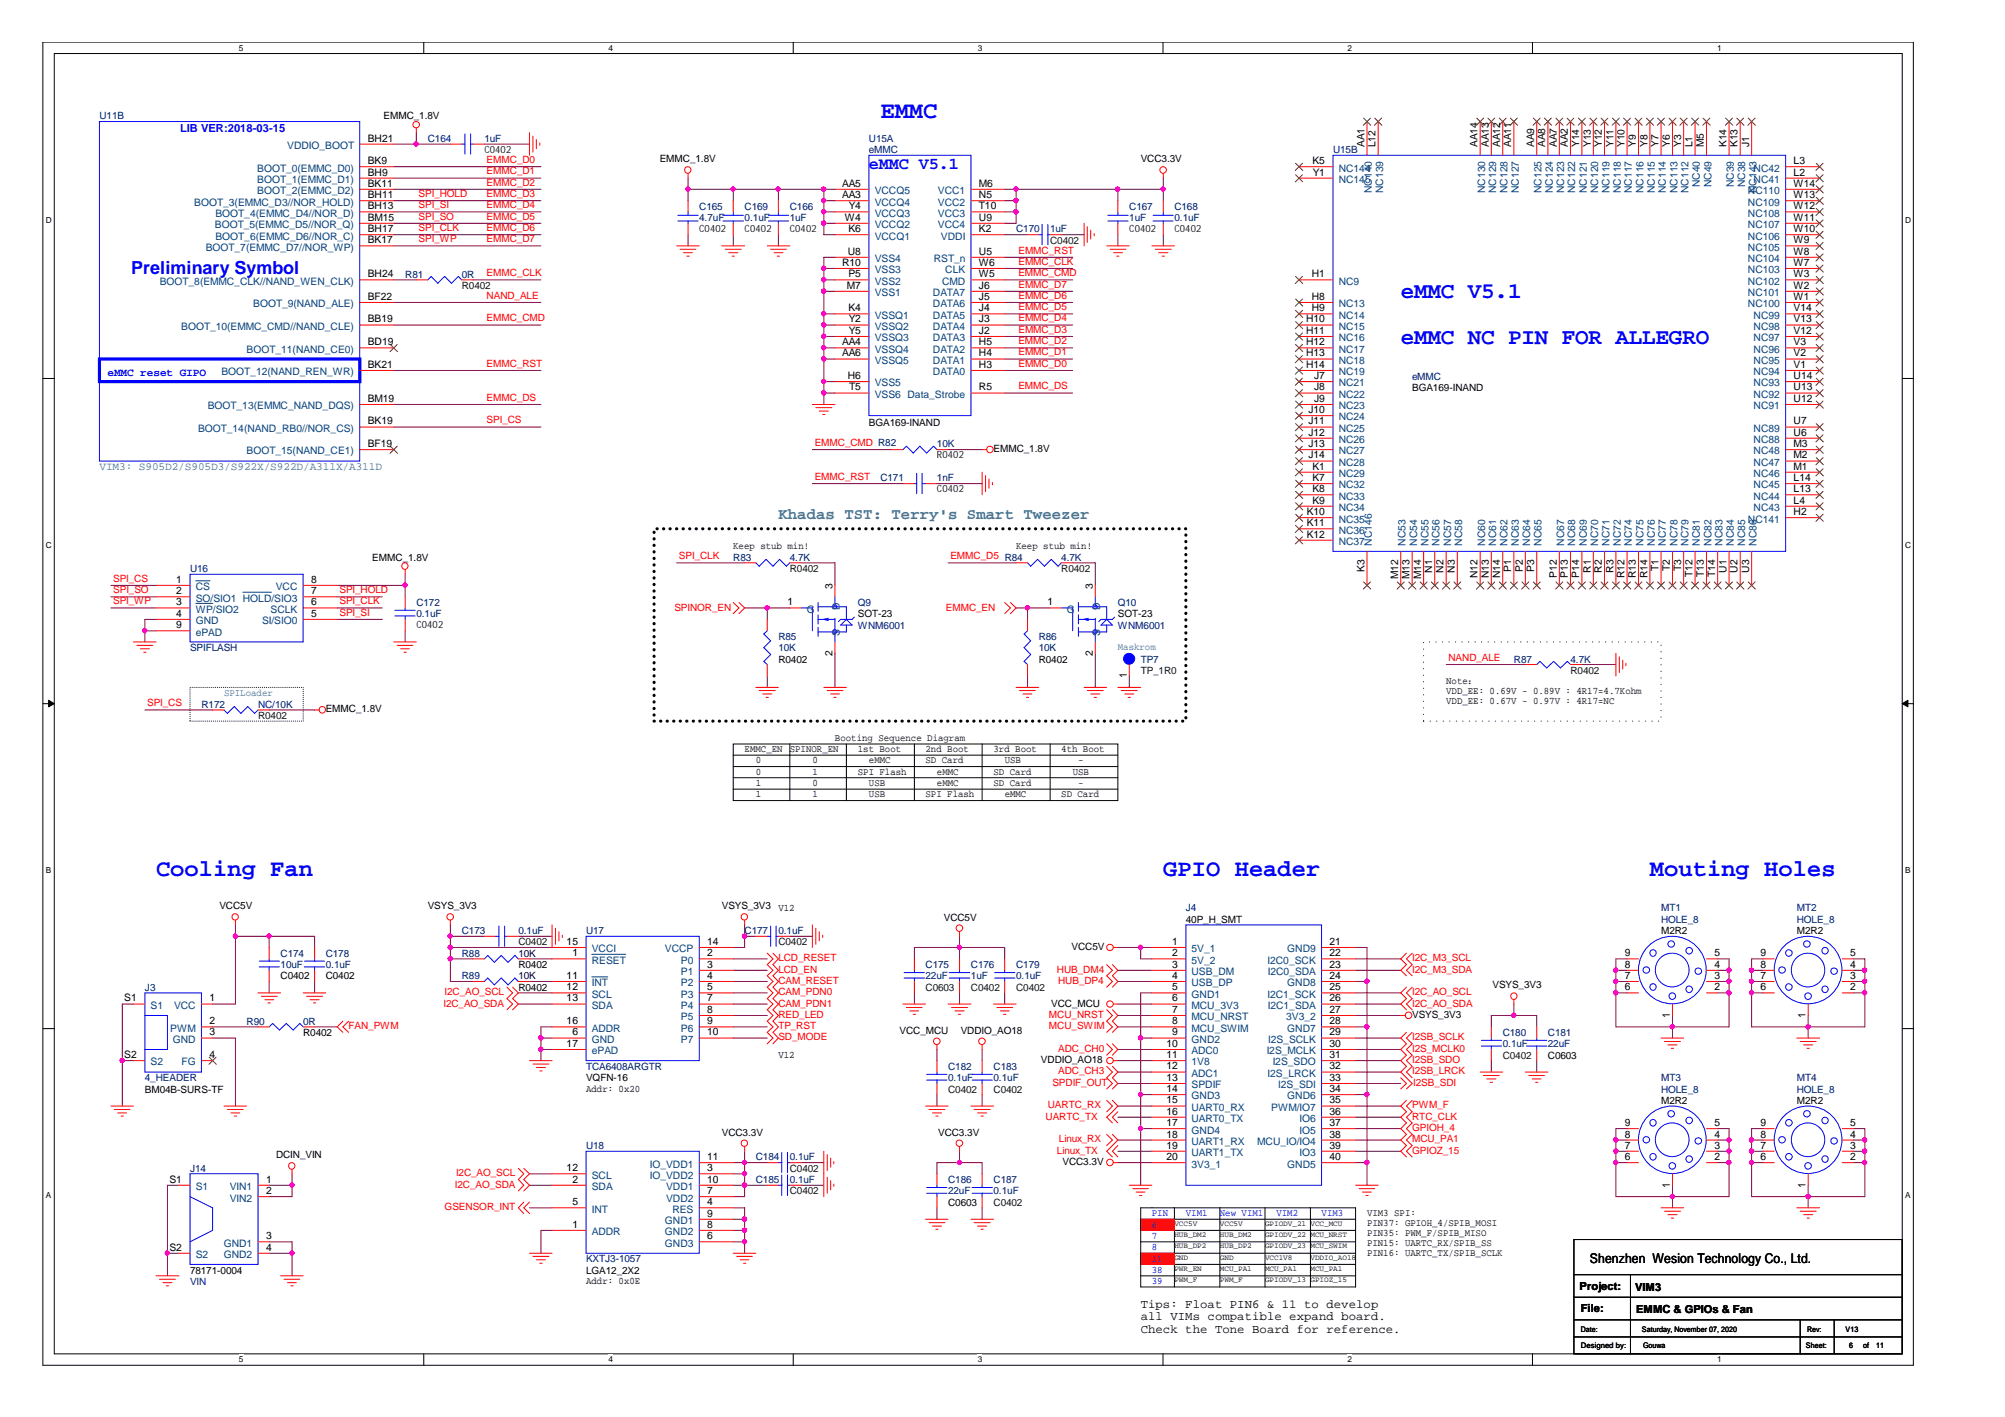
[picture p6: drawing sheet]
<svg xmlns="http://www.w3.org/2000/svg" width="297mm" height="210mm" viewBox="0 0 297 210" stroke-linecap="round" stroke-linejoin="round" font-family="sans-serif">
<defs><g id="words">
<g font-size="3.5" fill="#00f">
<text x="130.4" y="17.5">EMMC</text>
<text x="23.1" y="129.8">Cooling Fan</text>
<text x="172.3" y="129.8">GPIO Header</text>
<text x="244.4" y="129.8">Mouting Holes</text>
</g>
<g font-size="3.3" fill="#00f">
<text x="207.5" y="44.2">eMMC V5.1</text>
<text x="207.5" y="50.9">eMMC NC PIN FOR ALLEGRO</text>
</g>
<text font-size="2.7" fill="#00f" x="19.4" y="40.6">Preliminary Symbol</text>
<text font-size="2.5" fill="#00f" x="128.7" y="25.1">eMMC V5.1</text>
<text font-size="2.3" fill="#408080" x="115.3" y="76.9">Khadas TST: Terry's Smart Tweezer</text>
<text font-size="2" x="235.5" y="187.1">Shenzhen Wesion Technology Co., Ltd.</text>
<g font-size="1.8">
<text x="169" y="193.8">Tips: Float PIN6 &amp; 11 to develop</text>
<text x="169" y="195.6">all VIMs compatible expand board.</text>
<text x="169" y="197.4">Check the Tone Board for reference.</text>
</g>
<g font-size="1.7" fill="#00f">
<text x="26.7" y="19.5">LIB VER:2018-03-15</text>
<text x="15.9" y="55.6">eMMC reset GIPO</text>
</g>
<text font-size="1.7" fill="#408080" x="14.7" y="69.6">VIM3: S905D2/S905D3/S922X/S922D/A311X/A311D</text>
<g font-size="1.7">
<text x="234" y="191">Project:</text>
<text x="242.2" y="191.2">VIM3</text>
<text x="234.2" y="194.4">File:</text>
<text x="242.4" y="194.5">EMMC &amp; GPIOs &amp; Fan</text>
</g>
<g font-size="1.5" fill="#000080">
<text x="14.7" y="17.7">U11B</text>
<text x="63.4" y="21">C164</text>
<text x="71.8" y="21">1uF</text>
<text x="128.7" y="21">U15A</text>
<text x="128.7" y="22.7">eMMC</text>
<text x="197.5" y="22.7">U15B</text>
<text x="103.6" y="31.1">C165</text>
<text x="103.6" y="32.7">4.7uF</text>
<text x="110.3" y="31.1">C169</text>
<text x="110.3" y="32.7">0.1uF</text>
<text x="117" y="31.1">C166</text>
<text x="117" y="32.7">1uF</text>
<text x="150.5" y="34.4">C170</text>
<text x="155.6" y="34.4">1uF</text>
<text x="167.3" y="31.1">C167</text>
<text x="167.3" y="32.7">1uF</text>
<text x="174" y="31.1">C168</text>
<text x="174" y="32.7">0.1uF</text>
<text x="60" y="41.1">R81</text>
<text x="68.4" y="41.1">0R</text>
<text x="209.2" y="56.2">eMMC</text>
<text x="130.4" y="71.3">C171</text>
<text x="138.8" y="66.3">10K</text>
<text x="138.8" y="71.3">1nF</text>
<text x="108.6" y="83">R83</text>
<text x="117" y="83">4.7K</text>
<text x="157.2" y="83">4.7K</text>
<text x="28.2" y="84.7">U16</text>
<text x="61.7" y="89.8">C172</text>
<text x="127.1" y="89.8">Q9</text>
<text x="165.6" y="89.8">Q10</text>
<text x="61.7" y="91.4">0.1uF</text>
<text x="115.3" y="94.8">R85</text>
<text x="127.1" y="93.1">WNM6001</text>
<text x="153.9" y="94.8">R86</text>
<text x="165.6" y="93.1">WNM6001</text>
<text x="28.2" y="96.4">SPIFLASH</text>
<text x="115.3" y="96.4">10K</text>
<text x="153.9" y="96.4">10K</text>
<text x="169" y="98.1">TP7</text>
<text x="224.3" y="98.1">R87</text>
<text x="232.7" y="98.1">4.7K</text>
<text x="29.8" y="104.8">R172</text>
<text x="38.2" y="104.8">NC/10K</text>
<text x="175.7" y="135">J4</text>
<text x="246.1" y="135">MT1</text>
<text x="246.1" y="136.7">HOLE_8</text>
<text x="266.2" y="135">MT2</text>
<text x="266.2" y="136.7">HOLE_8</text>
<text x="41.6" y="141.7">C174</text>
<text x="41.6" y="143.4">10uF</text>
<text x="48.3" y="141.7">C178</text>
<text x="48.3" y="143.4">0.1uF</text>
<text x="68.4" y="138.4">C173</text>
<text x="68.4" y="141.7">R88</text>
<text x="76.8" y="138.4">0.1uF</text>
<text x="86.8" y="138.4">U17</text>
<text x="110.3" y="138.4">C177</text>
<text x="115.3" y="138.4">0.1uF</text>
<text x="137.1" y="143.4">C175</text>
<text x="143.8" y="143.4">C176</text>
<text x="150.5" y="143.4">C179</text>
<text x="21.5" y="146.7">J3</text>
<text x="68.4" y="145.1">R89</text>
<text x="137.1" y="145.1">22uF</text>
<text x="143.8" y="145.1">1uF</text>
<text x="150.5" y="145.1">0.1uF</text>
<text x="36.5" y="151.8">R90</text>
<text x="44.9" y="151.8">0R</text>
<text x="222.6" y="153.5">C180</text>
<text x="222.6" y="155.1">0.1uF</text>
<text x="229.3" y="153.5">C181</text>
<text x="229.3" y="155.1">22uF</text>
<text x="21.5" y="160.2">4_HEADER</text>
<text x="86.8" y="158.5">TCA6408ARGTR</text>
<text x="140.5" y="158.5">C182</text>
<text x="140.5" y="160.2">0.1uF</text>
<text x="147.2" y="158.5">C183</text>
<text x="147.2" y="160.2">0.1uF</text>
<text x="246.1" y="160.2">MT3</text>
<text x="246.1" y="161.9">HOLE_8</text>
<text x="266.2" y="160.2">MT4</text>
<text x="266.2" y="161.9">HOLE_8</text>
<text x="28.2" y="173.6">J14</text>
<text x="86.8" y="170.2">U18</text>
<text x="112" y="171.9">C184</text>
<text x="117" y="171.9">0.1uF</text>
<text x="112" y="175.2">C185</text>
<text x="117" y="175.2">0.1uF</text>
<text x="140.5" y="175.2">C186</text>
<text x="140.5" y="176.9">22uF</text>
<text x="147.2" y="175.2">C187</text>
<text x="147.2" y="176.9">0.1uF</text>
<text x="28.2" y="190.3">VIN</text>
<text x="86.8" y="187">KXTJ3-1057</text>
</g>
<g font-size="1.5">
<text x="56.8" y="17.7">EMMC_1.8V</text>
<text x="54.5" y="21">BH21</text>
<text x="202.1" y="21.8" transform="rotate(-90 202.1 21.8)">AA1</text>
<text x="203.8" y="21.8" transform="rotate(-90 203.8 21.8)">L12</text>
<text x="218.9" y="21.8" transform="rotate(-90 218.9 21.8)">AA14</text>
<text x="220.6" y="21.8" transform="rotate(-90 220.6 21.8)">AA13</text>
<text x="222.2" y="21.8" transform="rotate(-90 222.2 21.8)">AA12</text>
<text x="223.9" y="21.8" transform="rotate(-90 223.9 21.8)">AA11</text>
<text x="227.3" y="21.8" transform="rotate(-90 227.3 21.8)">AA9</text>
<text x="228.9" y="21.8" transform="rotate(-90 228.9 21.8)">AA8</text>
<text x="230.6" y="21.8" transform="rotate(-90 230.6 21.8)">AA7</text>
<text x="232.3" y="21.8" transform="rotate(-90 232.3 21.8)">AA2</text>
<text x="234" y="21.8" transform="rotate(-90 234 21.8)">Y14</text>
<text x="235.7" y="21.8" transform="rotate(-90 235.7 21.8)">Y13</text>
<text x="237.3" y="21.8" transform="rotate(-90 237.3 21.8)">Y12</text>
<text x="239" y="21.8" transform="rotate(-90 239 21.8)">Y11</text>
<text x="240.7" y="21.8" transform="rotate(-90 240.7 21.8)">Y10</text>
<text x="242.4" y="21.8" transform="rotate(-90 242.4 21.8)">Y9</text>
<text x="244.1" y="21.8" transform="rotate(-90 244.1 21.8)">Y8</text>
<text x="245.7" y="21.8" transform="rotate(-90 245.7 21.8)">Y7</text>
<text x="247.4" y="21.8" transform="rotate(-90 247.4 21.8)">Y6</text>
<text x="249" y="21.8" transform="rotate(-90 249 21.8)">Y3</text>
<text x="250.7" y="21.8" transform="rotate(-90 250.7 21.8)">L1</text>
<text x="252.4" y="21.8" transform="rotate(-90 252.4 21.8)">M5</text>
<text x="255.8" y="21.8" transform="rotate(-90 255.8 21.8)">K14</text>
<text x="257.4" y="21.8" transform="rotate(-90 257.4 21.8)">K13</text>
<text x="259.1" y="21.8" transform="rotate(-90 259.1 21.8)">J1</text>
<text x="54.5" y="24.3">BK9</text>
<text x="54.5" y="26">BH9</text>
<text x="54.5" y="27.7">BK11</text>
<text x="54.5" y="29.4">BH11</text>
<text x="97.7" y="24">EMMC_1.8V</text>
<text x="124.8" y="29.4">AA3</text>
<text x="124.8" y="27.7">AA5</text>
<text x="145" y="27.7">M6</text>
<text x="145" y="29.4">N5</text>
<text x="169" y="24">VCC3.3V</text>
<text x="194.4" y="24.3">K5</text>
<text x="194.5" y="26">Y1</text>
<text x="265.7" y="26">L2</text>
<text x="265.7" y="24.3">L3</text>
<text x="265.7" y="29.4">W13</text>
<text x="265.7" y="27.7">W14</text>
<text x="54.5" y="31">BH13</text>
<text x="54.5" y="32.7">BM15</text>
<text x="54.5" y="34.4">BH17</text>
<text x="125.2" y="32.7">W4</text>
<text x="125.7" y="34.4">K6</text>
<text x="125.7" y="31">Y4</text>
<text x="145" y="31">T10</text>
<text x="145" y="32.7">U9</text>
<text x="145" y="34.4">K2</text>
<text x="265.7" y="34.4">W10</text>
<text x="265.7" y="32.7">W11</text>
<text x="265.7" y="31">W12</text>
<text x="54.5" y="41.1">BH24</text>
<text x="54.5" y="36">BK17</text>
<text x="124.8" y="39.4">R10</text>
<text x="125.6" y="37.7">U8</text>
<text x="125.7" y="41.1">P5</text>
<text x="145" y="39.4">W6</text>
<text x="145" y="37.7">U5</text>
<text x="145" y="41.1">W5</text>
<text x="194.4" y="41.1">H1</text>
<text x="265.7" y="41.1">W3</text>
<text x="265.7" y="39.4">W7</text>
<text x="265.7" y="37.7">W8</text>
<text x="265.7" y="36">W9</text>
<text x="54.5" y="44.4">BF22</text>
<text x="54.5" y="47.8">BB19</text>
<text x="125.5" y="42.8">M7</text>
<text x="125.7" y="46.1">K4</text>
<text x="125.7" y="47.8">Y2</text>
<text x="145" y="47.8">J3</text>
<text x="145" y="46.1">J4</text>
<text x="145" y="44.4">J5</text>
<text x="145" y="42.8">J6</text>
<text x="193.5" y="47.8">H10</text>
<text x="194.4" y="44.4">H8</text>
<text x="194.4" y="46.1">H9</text>
<text x="265.7" y="47.8">V13</text>
<text x="265.7" y="46.1">V14</text>
<text x="265.7" y="44.4">W1</text>
<text x="265.7" y="42.8">W2</text>
<text x="54.5" y="51.2">BD19</text>
<text x="124.8" y="51.2">AA4</text>
<text x="124.8" y="52.8">AA6</text>
<text x="125.7" y="49.5">Y5</text>
<text x="145" y="52.8">H4</text>
<text x="145" y="51.2">H5</text>
<text x="145" y="49.5">J2</text>
<text x="193.5" y="49.5">H11</text>
<text x="193.5" y="51.2">H12</text>
<text x="193.5" y="52.8">H13</text>
<text x="265.7" y="52.8">V2</text>
<text x="265.7" y="51.2">V3</text>
<text x="265.7" y="49.5">V12</text>
<text x="54.5" y="59.5">BM19</text>
<text x="54.5" y="54.5">BK21</text>
<text x="125.6" y="56.1">H6</text>
<text x="125.8" y="57.8">T5</text>
<text x="145" y="54.5">H3</text>
<text x="145" y="57.8">R5</text>
<text x="193.5" y="54.5">H14</text>
<text x="194.7" y="56.1">J7</text>
<text x="194.7" y="57.8">J8</text>
<text x="194.7" y="59.5">J9</text>
<text x="209.2" y="57.9">BGA169-INAND</text>
<text x="265.7" y="59.5">U12</text>
<text x="265.7" y="57.8">U13</text>
<text x="265.7" y="56.1">U14</text>
<text x="265.7" y="54.5">V1</text>
<text x="54.5" y="62.9">BK19</text>
<text x="128.7" y="63.1">BGA169-INAND</text>
<text x="193.8" y="61.2">J10</text>
<text x="193.8" y="62.9">J11</text>
<text x="193.8" y="64.5">J12</text>
<text x="265.7" y="64.5">U6</text>
<text x="265.7" y="62.9">U7</text>
<text x="54.5" y="66.2">BF19</text>
<text x="147.2" y="66.9">EMMC_1.8V</text>
<text x="193.8" y="66.2">J13</text>
<text x="193.8" y="67.9">J14</text>
<text x="194.4" y="69.6">K1</text>
<text x="194.4" y="71.3">K7</text>
<text x="265.7" y="71.3">L14</text>
<text x="265.7" y="69.6">M1</text>
<text x="265.7" y="67.9">M2</text>
<text x="265.7" y="66.2">M3</text>
<text x="193.6" y="76.3">K10</text>
<text x="193.6" y="77.9">K11</text>
<text x="194.4" y="72.9">K8</text>
<text x="194.4" y="74.6">K9</text>
<text x="265.7" y="74.6">L4</text>
<text x="265.7" y="72.9">L13</text>
<text x="265.7" y="76.3">H2</text>
<text x="55.2" y="83">EMMC_1.8V</text>
<text x="108.6" y="81.3">Keep stub min!</text>
<text x="150.5" y="81.3">Keep stub min!</text>
<text x="193.6" y="79.6">K12</text>
<text x="26.1" y="88">2</text>
<text x="26.1" y="86.3">1</text>
<text x="26.1" y="89.7">3</text>
<text x="46.1" y="89.7">6</text>
<text x="46.1" y="88">7</text>
<text x="46.1" y="86.3">8</text>
<text x="116.7" y="89.7">1</text>
<text x="123.3" y="87.2" transform="rotate(-90 123.3 87.2)">3</text>
<text x="155.2" y="89.7">1</text>
<text x="161.9" y="87.2" transform="rotate(-90 161.9 87.2)">3</text>
<text x="202.1" y="84.7" transform="rotate(-90 202.1 84.7)">K3</text>
<text x="207.1" y="85.8" transform="rotate(-90 207.1 85.8)">M12</text>
<text x="208.8" y="85.8" transform="rotate(-90 208.8 85.8)">M13</text>
<text x="210.5" y="85.8" transform="rotate(-90 210.5 85.8)">M14</text>
<text x="212.2" y="84.8" transform="rotate(-90 212.2 84.8)">N1</text>
<text x="213.9" y="84.8" transform="rotate(-90 213.9 84.8)">N2</text>
<text x="215.5" y="84.8" transform="rotate(-90 215.5 84.8)">N3</text>
<text x="218.9" y="85.7" transform="rotate(-90 218.9 85.7)">N12</text>
<text x="220.6" y="85.7" transform="rotate(-90 220.6 85.7)">N13</text>
<text x="222.2" y="85.7" transform="rotate(-90 222.2 85.7)">N14</text>
<text x="223.9" y="84.7" transform="rotate(-90 223.9 84.7)">P1</text>
<text x="225.6" y="84.7" transform="rotate(-90 225.6 84.7)">P2</text>
<text x="227.3" y="84.7" transform="rotate(-90 227.3 84.7)">P3</text>
<text x="230.6" y="85.6" transform="rotate(-90 230.6 85.6)">P12</text>
<text x="232.3" y="85.6" transform="rotate(-90 232.3 85.6)">P13</text>
<text x="234" y="85.6" transform="rotate(-90 234 85.6)">P14</text>
<text x="235.7" y="84.8" transform="rotate(-90 235.7 84.8)">R1</text>
<text x="237.3" y="84.8" transform="rotate(-90 237.3 84.8)">R2</text>
<text x="239" y="84.8" transform="rotate(-90 239 84.8)">R3</text>
<text x="240.7" y="85.7" transform="rotate(-90 240.7 85.7)">R12</text>
<text x="242.4" y="85.7" transform="rotate(-90 242.4 85.7)">R13</text>
<text x="244.1" y="85.7" transform="rotate(-90 244.1 85.7)">R14</text>
<text x="245.7" y="84.6" transform="rotate(-90 245.7 84.6)">T1</text>
<text x="247.4" y="84.6" transform="rotate(-90 247.4 84.6)">T2</text>
<text x="249" y="84.6" transform="rotate(-90 249 84.6)">T3</text>
<text x="250.7" y="85.5" transform="rotate(-90 250.7 85.5)">T12</text>
<text x="252.4" y="85.5" transform="rotate(-90 252.4 85.5)">T13</text>
<text x="254.1" y="85.5" transform="rotate(-90 254.1 85.5)">T14</text>
<text x="255.8" y="84.8" transform="rotate(-90 255.8 84.8)">U1</text>
<text x="257.4" y="84.8" transform="rotate(-90 257.4 84.8)">U2</text>
<text x="259.1" y="84.8" transform="rotate(-90 259.1 84.8)">U3</text>
<text x="26.1" y="91.4">4</text>
<text x="26.1" y="93.1">9</text>
<text x="46.1" y="91.4">5</text>
<text x="127.1" y="91.4">SOT-23</text>
<text x="165.6" y="91.4">SOT-23</text>
<text x="115.3" y="98.1">R0402</text>
<text x="123.3" y="97.1" transform="rotate(-90 123.3 97.1)">2</text>
<text x="153.9" y="98.1">R0402</text>
<text x="161.9" y="97.1" transform="rotate(-90 161.9 97.1)">2</text>
<text x="166.9" y="100.5" transform="rotate(-90 166.9 100.5)">1</text>
<text x="214.2" y="101.4">Note：</text>
<text x="48.3" y="105.5">EMMC_1.8V</text>
<text x="214.2" y="102.8">VDD_EE: 0.69V - 0.89V : 4R17=4.7Kohm</text>
<text x="214.2" y="104.3">VDD_EE: 0.67V - 0.97V : 4R17=NC</text>
<text x="110.3" y="111.4">EMMC_EN</text>
<text x="112" y="113.1">0</text>
<text x="117" y="111.4">SPINOR_EN</text>
<text x="120.4" y="113.1">0</text>
<text x="123.7" y="109.7">Booting Sequence Diagram</text>
<text x="127.1" y="111.4">1st Boot</text>
<text x="128.7" y="113.1">eMMC</text>
<text x="137.1" y="113.1">SD Card</text>
<text x="137.1" y="111.4">2nd Boot</text>
<text x="147.2" y="111.4">3rd Boot</text>
<text x="148.8" y="113.1">USB</text>
<text x="157.2" y="111.4">4th Boot</text>
<text x="159.7" y="113.1">-</text>
<text x="112" y="114.8">0</text>
<text x="112" y="116.4">1</text>
<text x="112" y="118.1">1</text>
<text x="120.4" y="114.8">1</text>
<text x="120.4" y="116.4">0</text>
<text x="120.4" y="118.1">1</text>
<text x="127.1" y="114.8">SPI Flash</text>
<text x="128.7" y="116.4">USB</text>
<text x="128.7" y="118.1">USB</text>
<text x="137.1" y="118.1">SPI Flash</text>
<text x="138.8" y="116.4">eMMC</text>
<text x="138.8" y="114.8">eMMC</text>
<text x="147.2" y="116.4">SD Card</text>
<text x="147.2" y="114.8">SD Card</text>
<text x="148.8" y="118.1">eMMC</text>
<text x="157.2" y="118.1">SD Card</text>
<text x="158.9" y="114.8">USB</text>
<text x="159.7" y="116.4">-</text>
<text x="32.5" y="134.7">VCC5V</text>
<text x="63.4" y="134.7">VSYS_3V3</text>
<text x="106.9" y="134.7">VSYS_3V3</text>
<text x="115.3" y="134.9">V12</text>
<text x="139.8" y="136.4">VCC5V</text>
<text x="175.7" y="136.7">40P_H_SMT</text>
<text x="76.8" y="143.4">R0402</text>
<text x="83.9" y="140">15</text>
<text x="84.8" y="141.7">1</text>
<text x="104.8" y="143.4">3</text>
<text x="104.8" y="141.7">2</text>
<text x="104.8" y="140">14</text>
<text x="158.7" y="140.7">VCC5V</text>
<text x="173.7" y="140">1</text>
<text x="173.7" y="141.7">2</text>
<text x="173.7" y="143.4">3</text>
<text x="197" y="140">21</text>
<text x="197" y="141.7">22</text>
<text x="197" y="143.4">23</text>
<text x="240.7" y="143.4">8</text>
<text x="240.7" y="141.7">9</text>
<text x="246.1" y="138.4">M2R2</text>
<text x="254" y="143.4">4</text>
<text x="254" y="141.7">5</text>
<text x="260.8" y="143.4">8</text>
<text x="260.8" y="141.7">9</text>
<text x="266.2" y="138.4">M2R2</text>
<text x="274.1" y="143.4">4</text>
<text x="274.1" y="141.7">5</text>
<text x="18.4" y="148.4">S1</text>
<text x="31" y="148.4">1</text>
<text x="41.6" y="145.1">C0402</text>
<text x="48.3" y="145.1">C0402</text>
<text x="76.8" y="146.7">R0402</text>
<text x="83.9" y="146.7">12</text>
<text x="83.9" y="148.4">13</text>
<text x="83.9" y="145">11</text>
<text x="104.8" y="145">4</text>
<text x="104.8" y="146.7">5</text>
<text x="104.8" y="148.4">7</text>
<text x="155.7" y="149.1">VCC_MCU</text>
<text x="173.7" y="145">4</text>
<text x="173.7" y="146.7">5</text>
<text x="173.7" y="148.4">6</text>
<text x="197" y="145">24</text>
<text x="197" y="146.7">25</text>
<text x="197" y="148.4">26</text>
<text x="221.1" y="146.4">VSYS_3V3</text>
<text x="240.7" y="146.7">6</text>
<text x="240.7" y="145">7</text>
<text x="254" y="146.7">2</text>
<text x="254" y="145">3</text>
<text x="260.8" y="146.7">6</text>
<text x="260.8" y="145">7</text>
<text x="274.1" y="146.7">2</text>
<text x="274.1" y="145">3</text>
<text x="31" y="151.7">2</text>
<text x="31" y="153.4">3</text>
<text x="44.9" y="153.5">R0402</text>
<text x="83.9" y="151.7">16</text>
<text x="83.9" y="155.1">17</text>
<text x="84.8" y="153.4">6</text>
<text x="104.8" y="150">8</text>
<text x="104.8" y="151.7">9</text>
<text x="104.8" y="153.4">10</text>
<text x="133.3" y="153.1">VCC_MCU</text>
<text x="142.3" y="153.1">VDDIO_AO18</text>
<text x="172.8" y="155.1">10</text>
<text x="173.7" y="150">7</text>
<text x="173.7" y="151.7">8</text>
<text x="173.7" y="153.4">9</text>
<text x="197" y="150">27</text>
<text x="197" y="151.7">28</text>
<text x="197" y="153.4">29</text>
<text x="197" y="155.1">30</text>
<text x="209.2" y="150.8">VSYS_3V3</text>
<text x="247.4" y="150.8" transform="rotate(-90 247.4 150.8)">1</text>
<text x="267.5" y="150.8" transform="rotate(-90 267.5 150.8)">1</text>
<text x="18.4" y="156.7">S2</text>
<text x="21.5" y="161.9">BM04B-SURS-TF</text>
<text x="31" y="156.7">4</text>
<text x="86.8" y="161.7">Addr: 0x20</text>
<text x="86.8" y="160.2">VQFN-16</text>
<text x="115.3" y="156.7">V12</text>
<text x="154.2" y="157.5">VDDIO_AO18</text>
<text x="172.8" y="156.7">11</text>
<text x="172.8" y="158.4">12</text>
<text x="172.8" y="160.1">13</text>
<text x="172.8" y="161.8">14</text>
<text x="197" y="156.7">31</text>
<text x="197" y="158.4">32</text>
<text x="197" y="160.1">33</text>
<text x="197" y="161.8">34</text>
<text x="229.3" y="156.8">C0603</text>
<text x="172.8" y="163.5">15</text>
<text x="172.8" y="165.1">16</text>
<text x="172.8" y="166.8">17</text>
<text x="197" y="163.5">35</text>
<text x="197" y="165.1">36</text>
<text x="197" y="166.8">37</text>
<text x="240.7" y="166.8">9</text>
<text x="246.1" y="163.5">M2R2</text>
<text x="254" y="166.8">5</text>
<text x="260.8" y="166.8">9</text>
<text x="266.2" y="163.5">M2R2</text>
<text x="274.1" y="166.8">5</text>
<text x="40.9" y="171.5">DCIN_VIN</text>
<text x="83.9" y="173.5">12</text>
<text x="104.8" y="173.5">3</text>
<text x="104.8" y="171.8">11</text>
<text x="106.9" y="168.2">VCC3.3V</text>
<text x="139" y="168.2">VCC3.3V</text>
<text x="157.4" y="172.6">VCC3.3V</text>
<text x="172.8" y="168.5">18</text>
<text x="172.8" y="170.2">19</text>
<text x="172.8" y="171.8">20</text>
<text x="197" y="168.5">38</text>
<text x="197" y="170.2">39</text>
<text x="197" y="171.8">40</text>
<text x="240.7" y="171.8">6</text>
<text x="240.7" y="170.2">7</text>
<text x="240.7" y="168.5">8</text>
<text x="254" y="171.8">2</text>
<text x="254" y="170.2">3</text>
<text x="254" y="168.5">4</text>
<text x="260.8" y="171.8">6</text>
<text x="260.8" y="170.2">7</text>
<text x="260.8" y="168.5">8</text>
<text x="274.1" y="171.8">2</text>
<text x="274.1" y="170.2">3</text>
<text x="274.1" y="168.5">4</text>
<text x="25.1" y="175.2">S1</text>
<text x="39.4" y="175.2">1</text>
<text x="39.4" y="176.9">2</text>
<text x="84.8" y="175.2">2</text>
<text x="84.8" y="178.5">5</text>
<text x="104.8" y="178.5">4</text>
<text x="104.8" y="176.9">7</text>
<text x="104.8" y="175.2">10</text>
<text x="140.5" y="178.6">C0603</text>
<text x="247.4" y="175.9" transform="rotate(-90 247.4 175.9)">1</text>
<text x="267.5" y="175.9" transform="rotate(-90 267.5 175.9)">1</text>
<text x="25.1" y="185.3">S2</text>
<text x="39.4" y="183.6">3</text>
<text x="39.4" y="185.3">4</text>
<text x="84.8" y="181.9">1</text>
<text x="104.8" y="183.6">6</text>
<text x="104.8" y="181.9">8</text>
<text x="104.8" y="180.2">9</text>
<text x="202.5" y="180.1">VIM3 SPI:</text>
<text x="202.5" y="181.6">PIN37: GPIOH_4/SPIB_MOSI</text>
<text x="202.5" y="183.1">PIN35: PWM_F/SPIB_MISO</text>
<text x="202.5" y="184.6">PIN15: UARTC_RX/SPIB_SS</text>
<text x="28.2" y="188.7">78171-0004</text>
<text x="86.8" y="190.2">Addr: 0x0E</text>
<text x="86.8" y="188.7">LGA12_2X2</text>
<text x="202.5" y="186.1">PIN16: UARTC_TX/SPIB_SCLK</text>
</g>
<g font-size="1.5" fill="#004080">
<text x="42.5" y="22.1">VDDIO_BOOT</text>
<text x="38.1" y="25.4">BOOT_0(EMMC_D0)</text>
<text x="38.1" y="27.1">BOOT_1(EMMC_D1)</text>
<text x="38.1" y="28.8">BOOT_2(EMMC_D2)</text>
<text x="129.6" y="28.8">VCCQ5</text>
<text x="138.9" y="28.8">VCC1</text>
<text x="198.3" y="27.1">NC145</text>
<text x="198.3" y="25.4">NC144</text>
<text x="203.2" y="28.6" transform="rotate(-90 203.2 28.6)">NC140</text>
<text x="204.9" y="28.6" transform="rotate(-90 204.9 28.6)">NC139</text>
<text x="220" y="28.6" transform="rotate(-90 220 28.6)">NC130</text>
<text x="221.7" y="28.6" transform="rotate(-90 221.7 28.6)">NC129</text>
<text x="223.4" y="28.6" transform="rotate(-90 223.4 28.6)">NC128</text>
<text x="225" y="28.6" transform="rotate(-90 225 28.6)">NC127</text>
<text x="228.4" y="28.6" transform="rotate(-90 228.4 28.6)">NC125</text>
<text x="230" y="28.6" transform="rotate(-90 230 28.6)">NC124</text>
<text x="231.7" y="28.6" transform="rotate(-90 231.7 28.6)">NC123</text>
<text x="233.4" y="28.6" transform="rotate(-90 233.4 28.6)">NC122</text>
<text x="235.1" y="28.6" transform="rotate(-90 235.1 28.6)">NC121</text>
<text x="236.8" y="28.6" transform="rotate(-90 236.8 28.6)">NC120</text>
<text x="238.4" y="28.6" transform="rotate(-90 238.4 28.6)">NC119</text>
<text x="240.1" y="28.6" transform="rotate(-90 240.1 28.6)">NC118</text>
<text x="241.8" y="28.6" transform="rotate(-90 241.8 28.6)">NC117</text>
<text x="243.5" y="28.6" transform="rotate(-90 243.5 28.6)">NC116</text>
<text x="245.2" y="28.6" transform="rotate(-90 245.2 28.6)">NC115</text>
<text x="246.8" y="28.6" transform="rotate(-90 246.8 28.6)">NC114</text>
<text x="248.5" y="28.6" transform="rotate(-90 248.5 28.6)">NC113</text>
<text x="250.1" y="28.6" transform="rotate(-90 250.1 28.6)">NC112</text>
<text x="251.8" y="27.7" transform="rotate(-90 251.8 27.7)">NC40</text>
<text x="253.5" y="27.7" transform="rotate(-90 253.5 27.7)">NC49</text>
<text x="256.9" y="27.7" transform="rotate(-90 256.9 27.7)">NC39</text>
<text x="258.5" y="27.7" transform="rotate(-90 258.5 27.7)">NC38</text>
<text x="259" y="28.8">NC110</text>
<text x="259.8" y="27.1">NC41</text>
<text x="259.8" y="25.4">NC42</text>
<text x="260.2" y="28.6" transform="rotate(-90 260.2 28.6)">NC143</text>
<text x="28.8" y="30.5">BOOT_3(EMMC_D3//NOR_HOLD)</text>
<text x="31.8" y="33.8">BOOT_5(EMMC_D5//NOR_Q)</text>
<text x="31.9" y="32.1">BOOT_4(EMMC_D4//NOR_D)</text>
<text x="31.9" y="35.5">BOOT_6(EMMC_D6//NOR_C)</text>
<text x="129.6" y="35.5">VCCQ1</text>
<text x="129.6" y="33.8">VCCQ2</text>
<text x="129.6" y="32.1">VCCQ3</text>
<text x="129.6" y="30.5">VCCQ4</text>
<text x="138.9" y="30.5">VCC2</text>
<text x="138.9" y="32.1">VCC3</text>
<text x="138.9" y="33.8">VCC4</text>
<text x="139.4" y="35.5">VDDI</text>
<text x="259" y="35.5">NC106</text>
<text x="259" y="33.8">NC107</text>
<text x="259" y="32.1">NC108</text>
<text x="259" y="30.5">NC109</text>
<text x="30.5" y="37.1">BOOT_7(EMMC_D7//NOR_WP)</text>
<text x="129.6" y="40.5">VSS3</text>
<text x="129.6" y="38.8">VSS4</text>
<text x="138.3" y="38.8">RST_n</text>
<text x="140" y="40.5">CLK</text>
<text x="259" y="40.5">NC103</text>
<text x="259" y="38.8">NC104</text>
<text x="259" y="37.1">NC105</text>
<text x="23.7" y="42.2">BOOT_8(EMMC_CLK//NAND_WEN_CLK)</text>
<text x="37.5" y="45.5">BOOT_9(NAND_ALE)</text>
<text x="129.6" y="47.2">VSSQ1</text>
<text x="129.6" y="43.9">VSS1</text>
<text x="129.6" y="42.2">VSS2</text>
<text x="138.2" y="47.2">DATA5</text>
<text x="138.2" y="45.5">DATA6</text>
<text x="138.2" y="43.9">DATA7</text>
<text x="139.6" y="42.2">CMD</text>
<text x="198.3" y="42.2">NC9</text>
<text x="198.3" y="45.5">NC13</text>
<text x="198.3" y="47.2">NC14</text>
<text x="259" y="45.5">NC100</text>
<text x="259" y="43.9">NC101</text>
<text x="259" y="42.2">NC102</text>
<text x="259.8" y="47.2">NC99</text>
<text x="26.8" y="48.9">BOOT_10(EMMC_CMD//NAND_CLE)</text>
<text x="36.5" y="52.3">BOOT_11(NAND_CE0)</text>
<text x="129.6" y="48.9">VSSQ2</text>
<text x="129.6" y="50.6">VSSQ3</text>
<text x="129.6" y="52.3">VSSQ4</text>
<text x="129.6" y="53.9">VSSQ5</text>
<text x="138.2" y="53.9">DATA1</text>
<text x="138.2" y="52.3">DATA2</text>
<text x="138.2" y="50.6">DATA3</text>
<text x="138.2" y="48.9">DATA4</text>
<text x="198.3" y="48.9">NC15</text>
<text x="198.3" y="50.6">NC16</text>
<text x="198.3" y="52.3">NC17</text>
<text x="198.3" y="53.9">NC18</text>
<text x="259.8" y="53.9">NC95</text>
<text x="259.8" y="52.3">NC96</text>
<text x="259.8" y="50.6">NC97</text>
<text x="259.8" y="48.9">NC98</text>
<text x="32.8" y="55.6">BOOT_12(NAND_REN_WR)</text>
<text x="129.6" y="57.2">VSS5</text>
<text x="129.6" y="58.9">VSS6 Data_Strobe</text>
<text x="138.2" y="55.6">DATA0</text>
<text x="198.3" y="55.6">NC19</text>
<text x="198.3" y="57.2">NC21</text>
<text x="198.3" y="58.9">NC22</text>
<text x="259.8" y="58.9">NC92</text>
<text x="259.8" y="57.2">NC93</text>
<text x="259.8" y="55.6">NC94</text>
<text x="29.3" y="64">BOOT_14(NAND_RB0//NOR_CS)</text>
<text x="30.8" y="60.6">BOOT_13(EMMC_NAND_DQS)</text>
<text x="198.3" y="60.6">NC23</text>
<text x="198.3" y="62.3">NC24</text>
<text x="198.3" y="64">NC25</text>
<text x="198.3" y="65.6">NC26</text>
<text x="259.8" y="65.6">NC88</text>
<text x="259.8" y="64">NC89</text>
<text x="259.8" y="60.6">NC91</text>
<text x="36.5" y="67.3">BOOT_15(NAND_CE1)</text>
<text x="198.3" y="67.3">NC27</text>
<text x="198.3" y="69">NC28</text>
<text x="198.3" y="70.7">NC29</text>
<text x="259.8" y="70.7">NC46</text>
<text x="259.8" y="69">NC47</text>
<text x="259.8" y="67.3">NC48</text>
<text x="198.3" y="72.4">NC32</text>
<text x="198.3" y="74">NC33</text>
<text x="198.3" y="75.7">NC34</text>
<text x="198.3" y="77.4">NC35</text>
<text x="259" y="77.4">NC141</text>
<text x="259.8" y="75.7">NC43</text>
<text x="259.8" y="74">NC44</text>
<text x="259.8" y="72.4">NC45</text>
<text x="198.3" y="79.1">NC36</text>
<text x="198.3" y="80.7">NC37</text>
<text x="203.2" y="80.8" transform="rotate(-90 203.2 80.8)">NC146</text>
<text x="208.2" y="80.8" transform="rotate(-90 208.2 80.8)">NC53</text>
<text x="209.9" y="80.8" transform="rotate(-90 209.9 80.8)">NC54</text>
<text x="211.6" y="80.8" transform="rotate(-90 211.6 80.8)">NC55</text>
<text x="213.3" y="80.8" transform="rotate(-90 213.3 80.8)">NC56</text>
<text x="215" y="80.8" transform="rotate(-90 215 80.8)">NC57</text>
<text x="216.6" y="80.8" transform="rotate(-90 216.6 80.8)">NC58</text>
<text x="220" y="80.8" transform="rotate(-90 220 80.8)">NC60</text>
<text x="221.7" y="80.8" transform="rotate(-90 221.7 80.8)">NC61</text>
<text x="223.4" y="80.8" transform="rotate(-90 223.4 80.8)">NC62</text>
<text x="225" y="80.8" transform="rotate(-90 225 80.8)">NC63</text>
<text x="226.7" y="80.8" transform="rotate(-90 226.7 80.8)">NC64</text>
<text x="228.4" y="80.8" transform="rotate(-90 228.4 80.8)">NC65</text>
<text x="231.7" y="80.8" transform="rotate(-90 231.7 80.8)">NC67</text>
<text x="233.4" y="80.8" transform="rotate(-90 233.4 80.8)">NC68</text>
<text x="235.1" y="80.8" transform="rotate(-90 235.1 80.8)">NC69</text>
<text x="236.8" y="80.8" transform="rotate(-90 236.8 80.8)">NC70</text>
<text x="238.4" y="80.8" transform="rotate(-90 238.4 80.8)">NC71</text>
<text x="240.1" y="80.8" transform="rotate(-90 240.1 80.8)">NC72</text>
<text x="241.8" y="80.8" transform="rotate(-90 241.8 80.8)">NC74</text>
<text x="243.5" y="80.8" transform="rotate(-90 243.5 80.8)">NC75</text>
<text x="245.2" y="80.8" transform="rotate(-90 245.2 80.8)">NC76</text>
<text x="246.8" y="80.8" transform="rotate(-90 246.8 80.8)">NC77</text>
<text x="248.5" y="80.8" transform="rotate(-90 248.5 80.8)">NC78</text>
<text x="250.1" y="80.8" transform="rotate(-90 250.1 80.8)">NC79</text>
<text x="251.8" y="80.8" transform="rotate(-90 251.8 80.8)">NC81</text>
<text x="253.5" y="80.8" transform="rotate(-90 253.5 80.8)">NC82</text>
<text x="255.2" y="80.8" transform="rotate(-90 255.2 80.8)">NC83</text>
<text x="256.9" y="80.8" transform="rotate(-90 256.9 80.8)">NC84</text>
<text x="258.5" y="80.8" transform="rotate(-90 258.5 80.8)">NC85</text>
<text x="260.2" y="80.8" transform="rotate(-90 260.2 80.8)">NC86</text>
<text x="29" y="87.4">CS</text>
<text x="29" y="89.1">SO/SIO1 HOLD/SIO3</text>
<text x="40.9" y="87.4">VCC</text>
<text x="29" y="90.8">WP/SIO2</text>
<text x="29" y="92.5">GND</text>
<text x="29" y="94.2">ePAD</text>
<text x="38.8" y="92.5">SI/SIO0</text>
<text x="40.1" y="90.8">SCLK</text>
<text x="119.5" y="90.8">G</text>
<text x="124.4" y="94.2" transform="rotate(-90 124.4 94.2)">S</text>
<text x="124.4" y="90.4" transform="rotate(-90 124.4 90.4)">D</text>
<text x="158.1" y="90.8">G</text>
<text x="163" y="94.2" transform="rotate(-90 163 94.2)">S</text>
<text x="163" y="90.4" transform="rotate(-90 163 90.4)">D</text>
<text x="87.7" y="142.8">RESET</text>
<text x="87.7" y="141.1">VCCI</text>
<text x="98.5" y="141.1">VCCP</text>
<text x="100.9" y="142.8">P0</text>
<text x="176.5" y="141.1">5V_1</text>
<text x="176.5" y="142.8">5V_2</text>
<text x="187.8" y="142.8">I2C0_SCK</text>
<text x="190.7" y="141.1">GND9</text>
<text x="22.3" y="149.5">S1</text>
<text x="25.8" y="149.5">VCC</text>
<text x="87.7" y="147.8">SCL</text>
<text x="87.7" y="149.5">SDA</text>
<text x="87.7" y="146.1">INT</text>
<text x="100.9" y="146.1">P2</text>
<text x="100.9" y="144.5">P1</text>
<text x="100.9" y="147.8">P3</text>
<text x="100.9" y="149.5">P4</text>
<text x="176.5" y="144.5">USB_DM</text>
<text x="176.5" y="146.1">USB_DP</text>
<text x="176.5" y="147.8">GND1</text>
<text x="176.5" y="149.5">MCU_3V3</text>
<text x="187.8" y="147.8">I2C1_SCK</text>
<text x="187.8" y="144.5">I2C0_SDA</text>
<text x="187.8" y="149.5">I2C1_SDA</text>
<text x="190.7" y="146.1">GND8</text>
<text x="25.2" y="152.8">PWM</text>
<text x="25.6" y="154.5">GND</text>
<text x="87.7" y="154.5">GND</text>
<text x="87.7" y="152.8">ADDR</text>
<text x="100.9" y="151.1">P5</text>
<text x="100.9" y="152.8">P6</text>
<text x="100.9" y="154.5">P7</text>
<text x="176.5" y="151.1">MCU_NRST</text>
<text x="176.5" y="152.8">MCU_SWIM</text>
<text x="176.5" y="154.5">GND2</text>
<text x="187.9" y="154.5">I2S_SCLK</text>
<text x="190.5" y="151.1">3V3_2</text>
<text x="190.7" y="152.8">GND7</text>
<text x="22.3" y="157.8">S2</text>
<text x="26.9" y="157.8">FG</text>
<text x="87.7" y="156.2">ePAD</text>
<text x="176.5" y="156.2">ADC0</text>
<text x="176.5" y="157.8">1V8</text>
<text x="176.5" y="159.5">ADC1</text>
<text x="176.5" y="161.2">SPDIF</text>
<text x="187.7" y="156.2">I2S_MCLK</text>
<text x="187.8" y="159.5">I2S_LRCK</text>
<text x="188.6" y="157.8">I2S_SDO</text>
<text x="189.4" y="161.2">I2S_SDI</text>
<text x="176.5" y="162.9">GND3</text>
<text x="176.5" y="164.6">UART0_RX</text>
<text x="176.5" y="166.2">UART0_TX</text>
<text x="176.5" y="167.9">GND4</text>
<text x="188.3" y="164.6">PWM/IO7</text>
<text x="190.7" y="162.9">GND6</text>
<text x="192.5" y="166.2">IO6</text>
<text x="192.5" y="167.9">IO5</text>
<text x="96.3" y="172.9">IO_VDD1</text>
<text x="176.5" y="169.6">UART1_RX</text>
<text x="176.5" y="171.3">UART1_TX</text>
<text x="176.5" y="172.9">3V3_1</text>
<text x="186.3" y="169.6">MCU_IO/IO4</text>
<text x="190.7" y="172.9">GND5</text>
<text x="192.5" y="171.3">IO3</text>
<text x="29" y="176.3">S1</text>
<text x="34" y="176.3">VIN1</text>
<text x="34" y="178">VIN2</text>
<text x="87.7" y="176.3">SDA</text>
<text x="87.7" y="179.6">INT</text>
<text x="87.7" y="174.6">SCL</text>
<text x="96.3" y="174.6">IO_VDD2</text>
<text x="98.7" y="178">VDD2</text>
<text x="98.7" y="176.3">VDD1</text>
<text x="99.6" y="179.6">RES</text>
<text x="33.1" y="184.7">GND1</text>
<text x="87.7" y="183">ADDR</text>
<text x="98.5" y="184.7">GND3</text>
<text x="98.5" y="183">GND2</text>
<text x="98.5" y="181.3">GND1</text>
<text x="29" y="186.4">S2</text>
<text x="33.1" y="186.4">GND2</text>
</g>
<g font-size="1.5" fill="#004000">
<text x="71.8" y="22.6">C0402</text>
<text x="103.6" y="34.3">C0402</text>
<text x="110.3" y="34.3">C0402</text>
<text x="117" y="34.3">C0402</text>
<text x="167.3" y="34.3">C0402</text>
<text x="174" y="34.3">C0402</text>
<text x="155.6" y="36.1">C0402</text>
<text x="68.4" y="42.8">R0402</text>
<text x="138.8" y="67.9">R0402</text>
<text x="138.8" y="72.9">C0402</text>
<text x="117" y="84.7">R0402</text>
<text x="157.2" y="84.7">R0402</text>
<text x="61.7" y="93">C0402</text>
<text x="169" y="99.8">TP_1R0</text>
<text x="232.7" y="99.8">R0402</text>
<text x="38.2" y="106.5">R0402</text>
<text x="76.8" y="140.1">C0402</text>
<text x="115.3" y="140.1">C0402</text>
<text x="137.1" y="146.7">C0603</text>
<text x="143.8" y="146.7">C0402</text>
<text x="150.5" y="146.7">C0402</text>
<text x="140.5" y="161.9">C0402</text>
<text x="147.2" y="161.9">C0402</text>
<text x="222.6" y="156.8">C0402</text>
<text x="117" y="173.6">C0402</text>
<text x="117" y="176.9">C0402</text>
<text x="147.2" y="178.6">C0402</text>
</g>
<g font-size="1.5" fill="#f00">
<text x="62" y="29.2">SPI_HOLD</text>
<text x="72.1" y="25.8">EMMC_D1</text>
<text x="72.1" y="27.5">EMMC_D2</text>
<text x="72.1" y="29.2">EMMC_D3</text>
<text x="72.1" y="24.1">EMMC_D0</text>
<text x="62" y="35.9">SPI_WP</text>
<text x="62" y="30.8">SPI_SI</text>
<text x="62" y="34.2">SPI_CLK</text>
<text x="62" y="32.5">SPI_SO</text>
<text x="72.1" y="35.9">EMMC_D7</text>
<text x="72.1" y="30.8">EMMC_D4</text>
<text x="72.1" y="34.2">EMMC_D6</text>
<text x="72.1" y="32.5">EMMC_D5</text>
<text x="72.1" y="40.9">EMMC_CLK</text>
<text x="150.9" y="37.6">EMMC_RST</text>
<text x="150.9" y="39.2">EMMC_CLK</text>
<text x="150.9" y="40.9">EMMC_CMD</text>
<text x="72.1" y="44.3">NAND_ALE</text>
<text x="72.1" y="47.6">EMMC_CMD</text>
<text x="150.9" y="45.9">EMMC_D5</text>
<text x="150.9" y="44.3">EMMC_D6</text>
<text x="150.9" y="47.6">EMMC_D4</text>
<text x="150.9" y="42.6">EMMC_D7</text>
<text x="150.9" y="51">EMMC_D2</text>
<text x="150.9" y="49.3">EMMC_D3</text>
<text x="150.9" y="52.6">EMMC_D1</text>
<text x="72.1" y="54.3">EMMC_RST</text>
<text x="72.1" y="59.4">EMMC_DS</text>
<text x="150.9" y="57.7">EMMC_DS</text>
<text x="150.9" y="54.3">EMMC_D0</text>
<text x="72.1" y="62.7">SPI_CS</text>
<text x="120.7" y="71.1">EMMC_RST</text>
<text x="120.7" y="66.1">EMMC_CMD R82</text>
<text x="100.6" y="82.8">SPI_CLK</text>
<text x="140.8" y="82.8">EMMC_D5 R84</text>
<text x="16.8" y="86.2">SPI_CS</text>
<text x="16.8" y="87.9">SPI_SO</text>
<text x="16.8" y="89.5">SPI_WP</text>
<text x="50.3" y="87.9">SPI_HOLD</text>
<text x="50.3" y="89.5">SPI_CLK</text>
<text x="50.3" y="91.2">SPI_SI</text>
<text x="99.9" y="90.4">SPINOR_EN</text>
<text x="140.1" y="90.4">EMMC_EN</text>
<text x="214.6" y="97.9">NAND_ALE</text>
<text x="21.8" y="104.6">SPI_CS</text>
<text x="115.3" y="142.4">LCD_RESET</text>
<text x="209.2" y="142.4">I2C_M3_SCL</text>
<text x="65.7" y="149.1">I2C_AO_SDA</text>
<text x="65.9" y="147.4">I2C_AO_SCL</text>
<text x="115.3" y="144.1">LCD_EN</text>
<text x="115.3" y="145.7">CAM_RESET</text>
<text x="115.3" y="147.4">CAM_PDN0</text>
<text x="115.3" y="149.1">CAM_PDN1</text>
<text x="156.6" y="144.1">HUB_DM4</text>
<text x="156.8" y="145.7">HUB_DP4</text>
<text x="209.2" y="147.4">I2C_AO_SCL</text>
<text x="209.2" y="149.1">I2C_AO_SDA</text>
<text x="209.2" y="144.1">I2C_M3_SDA</text>
<text x="51.6" y="152.5">FAN_PWM</text>
<text x="115.3" y="154.1">SD_MODE</text>
<text x="115.3" y="152.5">TP_RST</text>
<text x="115.3" y="150.8">RED_LED</text>
<text x="155.4" y="150.8">MCU_NRST</text>
<text x="155.4" y="152.5">MCU_SWIM</text>
<text x="156.8" y="155.8">ADC_CH0</text>
<text x="209.2" y="155.8">I2S_MCLK0</text>
<text x="209.2" y="154.1">I2SB_SCLK</text>
<text x="155.9" y="160.8">SPDIF_OUT</text>
<text x="156.8" y="159.1">ADC_CH3</text>
<text x="209.2" y="157.5">I2SB_SDO</text>
<text x="209.2" y="159.1">I2SB_LRCK</text>
<text x="209.4" y="160.8">I2SB_SDI</text>
<text x="154.9" y="165.9">UARTC_TX</text>
<text x="155.2" y="164.2">UARTC_RX</text>
<text x="209.2" y="165.9">RTC_CLK</text>
<text x="209.2" y="164.2">PWM_F</text>
<text x="209.2" y="167.5">GPIOH_4</text>
<text x="156.6" y="170.9">Linux_TX</text>
<text x="156.9" y="169.2">Linux_RX</text>
<text x="209.2" y="170.9">GPIOZ_15</text>
<text x="209.2" y="169.2">MCU_PA1</text>
<text x="65.9" y="179.3">GSENSOR_INT</text>
<text x="67.4" y="175.9">I2C_AO_SDA</text>
<text x="67.6" y="174.3">I2C_AO_SCL</text>
</g>
<g font-size="1.5" fill="#408080">
<text x="165.6" y="96.3">Maskrom</text>
<text x="33.2" y="103.1">SPILoader</text>
</g>
<g font-size="1.5" fill="#000040">
<text x="76.8" y="141.7">10K</text>
<text x="76.8" y="145.1">10K</text>
</g>
<g font-size="1.5" fill="#00f">
<text x="170.6" y="180.1">PIN</text>
<text x="170.6" y="181.8">6</text>
<text x="170.6" y="183.5">7</text>
<text x="170.6" y="185.2">8</text>
<text x="175.7" y="180.1">VIM1</text>
<text x="180.7" y="180.1">New VIM1</text>
<text x="189.1" y="180.1">VIM2</text>
<text x="195.8" y="180.1">VIM3</text>
<text x="170.6" y="188.5">38</text>
<text x="170.6" y="186.9">11</text>
<text x="170.6" y="190.2">39</text>
</g>
<g font-size="1.2">
<text x="35.4" y="7.5">5</text>
<text x="90.1" y="7.5">4</text>
<text x="144.9" y="7.5">3</text>
<text x="199.6" y="7.5">2</text>
<text x="254.4" y="7.5">1</text>
<text x="6.8" y="33.1">D</text>
<text x="282.2" y="33.1">D</text>
<text x="6.8" y="81.2">C</text>
<text x="282.2" y="81.2">C</text>
<text x="6.8" y="129.4">B</text>
<text x="282.2" y="129.4">B</text>
<text x="6.8" y="177.5">A</text>
<text x="282.2" y="177.5">A</text>
<text x="35.4" y="201.8">5</text>
<text x="90.1" y="201.8">4</text>
<text x="144.9" y="201.8">3</text>
<text x="199.6" y="201.8">2</text>
<text x="254.4" y="201.8">1</text>
</g>
<g font-size="1.1">
<text x="174" y="181.6">VCC5V</text>
<text x="174" y="183.2">HUB_DM2</text>
<text x="174" y="184.9">HUB_DP2</text>
<text x="180.7" y="181.6">VCC5V</text>
<text x="180.7" y="183.2">HUB_DM2</text>
<text x="180.7" y="184.9">HUB_DP2</text>
<text x="187.4" y="184.9">GPIODV_23</text>
<text x="187.4" y="183.2">GPIODV_22</text>
<text x="187.4" y="181.6">GPIODV_21</text>
<text x="194.1" y="181.6">VCC_MCU</text>
<text x="194.1" y="183.2">MCU_NRST</text>
<text x="194.1" y="184.9">MCU_SWIM</text>
<text x="174" y="190">PWM_F</text>
<text x="174" y="188.3">PWR_EN</text>
<text x="174" y="186.6">GND</text>
<text x="180.7" y="186.6">GND</text>
<text x="180.7" y="190">PWM_F</text>
<text x="180.7" y="188.3">MCU_PA1</text>
<text x="187.4" y="188.3">MCU_PA1</text>
<text x="187.4" y="186.6">VCC1V8</text>
<text x="187.4" y="190">GPIODV_13</text>
<text x="194.1" y="186.6">VDDIO_AO18</text>
<text x="194.1" y="188.3">MCU_PA1</text>
<text x="194.1" y="190">GPIOZ_15</text>
<text x="234.2" y="197.3">Date:</text>
<text x="243.2" y="197.3">Saturday, November 07, 2020</text>
<text x="267.7" y="197.3">Rev:</text>
<text x="273.4" y="197.3">V13</text>
<text x="234.2" y="199.7">Designed by:</text>
<text x="243.4" y="199.7">Gouwa</text>
<text x="267.5" y="199.7">Sheet:</text>
<text x="273.9" y="199.7">6</text>
<text x="276.1" y="199.7">of</text>
<text x="278" y="199.7">11</text>
</g>
</g></defs>
<path d="M6.3 6.2h277.2v196h-277.2zM8 7.9h273.8v192.6h-273.8z" fill="none" stroke="#000" stroke-width=".15"/>
<g fill="#fff">
<path d="M35.4 6.4h.6v1.4h-.6z"/>
<path d="M35.4 200.7h.6v1.4h-.6z"/>
</g>
<path d="M62.8 6.2v1.7M62.8 200.5v1.7" fill="none" stroke="#000" stroke-width=".15"/>
<g fill="#fff">
<path d="M90.1 6.4h.7v1.4h-.7z"/>
<path d="M90.1 200.7h.7v1.4h-.7z"/>
</g>
<path d="M117.5 6.2v1.7M117.5 200.5v1.7" fill="none" stroke="#000" stroke-width=".15"/>
<g fill="#fff">
<path d="M144.9 6.4h.6v1.4h-.6z"/>
<path d="M144.9 200.7h.6v1.4h-.6z"/>
</g>
<path d="M172.3 6.2v1.7M172.3 200.5v1.7" fill="none" stroke="#000" stroke-width=".15"/>
<g fill="#fff">
<path d="M199.6 6.4h.7v1.4h-.7z"/>
<path d="M199.6 200.7h.7v1.4h-.7z"/>
</g>
<path d="M227 6.2v1.7M227 200.5v1.7" fill="none" stroke="#000" stroke-width=".15"/>
<g fill="#fff">
<path d="M254.4 6.4h.6v1.4h-.6z"/>
<path d="M254.4 200.7h.6v1.4h-.6z"/>
<path d="M6.8 31.9h.8v1.4h-.8z"/>
<path d="M282.2 31.9h.9v1.4h-.9z"/>
<path d="M6.8 80.1h.8v1.4h-.8z"/>
<path d="M282.2 80.1h.9v1.4h-.9z"/>
</g>
<path d="M6.3 56.1h1.7M281.8 56.1h1.7" fill="none" stroke="#000" stroke-width=".15"/>
<g fill="#fff">
<path d="M6.8 128.2h.7v1.4h-.7z"/>
<path d="M282.2 128.2h.8v1.4h-.8z"/>
</g>
<path d="M6.3 104.2h1.7M281.8 104.2h1.7" fill="none" stroke="#000" stroke-width=".15"/>
<g fill="#000" stroke="#000" stroke-width=".15">
<path d="M7.2 103.7l.8 .5-.8 .5z" fill-rule="evenodd"/>
<path d="M281.8 104.2l.9-.5v1z" fill-rule="evenodd"/>
</g>
<g fill="#fff">
<path d="M6.8 176.4h.7v1.4h-.7z"/>
<path d="M282.2 176.4h.8v1.4h-.8z"/>
</g>
<g fill="none" stroke="#000" stroke-width=".15">
<path d="M108.6 110.2h57v8.4h-57zM108.6 113.6h57M108.6 111.9h57M108.6 115.2h57M108.6 116.9h57M117 110.2v8.4M125.4 110.2v8.4M135.5 110.2v8.4M145.5 110.2v8.4M155.6 110.2v8.4M6.3 152.4h1.7M281.8 152.4h1.7"/>
<path d="M169 178.9h31.8v11.7h-31.8zM174 178.9v11.7M180.7 178.9v11.7M187.4 178.9v11.7M194.1 178.9v11.7M169 180.6h31.8M169 182.3h31.8M169 184h31.8M169 185.6h31.8M169 187.3h31.8M169 189h31.8M233.2 183.6h48.6v16.9h-48.6z"/>
<path d="M233.2 188.8h48.6M233.2 192.2h48.6M233.2 195.5h48.6M233.2 198h48.6M241.6 188.8v11.7M266.7 195.5v5M271.7 195.5v5"/>
</g>
<g fill="#f00" stroke="#f00" stroke-width=".15">
<path d="M169 180.6h5v1.7h-5z" fill-rule="evenodd"/>
<path d="M169 185.6h5v1.7h-5z" fill-rule="evenodd"/>
</g>
<path d="M96.9 78.3h78.8v28.5h-78.8z" fill="none" stroke="#000" stroke-width=".47" stroke-dasharray="0 .9"/>
<path d="M210.9 95.1h35.2v11.7h-35.2z" fill="none" stroke="#000" stroke-width=".15" stroke-dasharray="0 .9"/>
<path d="M28.2 101.8h16.7v5h-16.7z" fill="none" stroke="#000" stroke-width=".15" stroke-dasharray="0 .3"/>
<g fill="none" stroke="#800040" stroke-width=".15">
<path d="M61.7 19.7v1.7M58.3 21.4h8.4M58.3 26.4h21.8M58.3 28h21.8M58.3 29.7h21.8M58.3 36.4h21.8M58.3 24.7h21.8M58.3 31.4h21.8M58.3 34.8h21.8M58.3 33.1h21.8M71.8 21.4h6.6M101.9 28h21.8"/>
<path d="M101.9 26.4v3.3M101.9 34.8v1.6M108.6 28v1.7M108.6 34.8v1.6M115.3 28v1.7M115.3 34.8v1.6M122 29.7h1.7M122 31.4h1.7M122 28v6.8h1.7M122 33.1h1.7M122 39.8h1.7M123.7 38.1h-1.7v21.8"/>
<path d="M148.8 28h23.5M148.8 29.7h1.7M148.8 31.4h1.7M148.8 34.8h3.4M148.8 38.1h10.1M148.8 39.8h10.1M150.5 28v5.1h-1.7M157.2 34.8h3.4M165.6 28v1.7M165.6 34.8v1.6M172.3 26.4v3.3M172.3 34.8v1.6"/>
<path d="M58.3 41.5h3.4M58.3 44.8h21.8M58.3 48.1h21.8M58.3 54.9h21.8M58.3 59.9h21.8M70.1 41.5h10M122 41.5h1.7M122 48.1h1.7M122 58.2h1.7M122 51.5h1.7M122 46.5h1.7M122 43.2h1.7"/>
<path d="M122 49.8h1.7M122 53.2h1.7M122 56.5h1.7M148.8 41.5h10.1M148.8 44.8h10.1M148.8 48.1h10.1M148.8 54.9h10.1M148.8 58.2h10.1M148.8 51.5h10.1M148.8 46.5h10.1M148.8 43.2h10.1M148.8 49.8h10.1"/>
<path d="M148.8 53.2h10.1M58.3 63.3h21.8M120.4 71.6h13.4M120.4 66.6h11.7M138.8 71.6h6.7M140.5 66.6h5M16.4 88.4h6.7M16.4 90.1h6.7M16.4 86.7h6.7M21.5 93.4h1.6M23.1 91.8h-1.6v3.3M50 88.4h6.6"/>
<path d="M50 90.1h6.6M50 91.8h6.6M50 86.7h10M60 85.1v3.3M60 93.4v1.7M100.2 83.4h10.1M110.3 90.1h6.7M113.7 90.1v1.7M118.7 83.4h5v3.3M123.7 96.8v5M140.5 83.4h10M150.5 90.1h5.1"/>
<path d="M152.2 90.1v1.7M158.9 83.4h3.4v3.3M162.3 96.8v5M214.2 98.4h11.8M234.4 98.4h5M21.5 105.2h10M39.9 105.2h6.7M113.7 100.1v1.7M152.2 100.1v1.7M167.3 100.1v1.7M34.9 138.7h11.7v1.6M34.9 137v11.7h-3.4"/>
<path d="M39.9 138.7v1.6M66.7 138.7h5.1M66.7 137v8.4h3.4M76.8 138.7h5M110.3 138.7h1.7M110.3 137v3.3h-1.7M117 138.7h3.4M142.2 138.7v3.3M18.1 157.1h1.7M19.8 148.7h-1.7v15.1M31.5 153.8h3.4v10M31.5 152.1h6.7"/>
<path d="M39.9 145.4v1.7M46.6 145.4v1.7M46.6 152.1h3.4M66.7 140.3h15.1M66.7 142h3.4M76.8 148.7h5M76.8 147.1h5M78.4 145.4h3.4M78.4 142h3.4M80.1 153.8h1.7M80.1 155.5h1.7M81.8 152.1h-1.7v5"/>
<path d="M108.6 153.8h5.1M108.6 148.7h5.1M108.6 152.1h5.1M108.6 150.4h5.1M108.6 145.4h5.1M108.6 143.7h5.1M108.6 147.1h5.1M108.6 142h5.1M135.5 142v-1.7h13.3v1.7M135.5 147.1v1.6M138.8 155.5v1.6M142.2 147.1v1.6"/>
<path d="M145.5 155.5v1.6M148.8 147.1v1.6M165.6 157.1h5M165.6 148.7h5M165.6 152.1h5M165.6 150.4h5M165.6 145.4h5M165.6 143.7h5M165.6 155.5h5M165.6 158.8h5M165.6 140.3h5M169 153.8h1.6"/>
<path d="M169 140.3v1.7h1.6M170.6 147.1h-1.6v28.5M200.8 157.1h6.7M200.8 153.8h6.7M200.8 148.7h6.7M200.8 152.1h1.7M200.8 150.4h6.7M200.8 145.4h1.7M200.8 143.7h6.7M200.8 147.1h6.7M200.8 155.5h6.7M200.8 158.8h6.7"/>
<path d="M200.8 140.3h1.7v35.3M200.8 142h6.7M220.9 152.1v-1.7h6.8v1.7M220.9 157.1v1.7M224.3 148.7v1.7M227.7 157.1v1.7M239.4 145.4h1.6M239.4 143.7h1.6M239.4 147.1h1.6M241 142h-1.6v10.1h16.8v-10.1h-1.7M247.8 150.4v3.4M254.5 145.4h1.7"/>
<path d="M254.5 143.7h1.7M254.5 147.1h1.7M259.5 145.4h1.7M259.5 143.7h1.7M259.5 147.1h1.7M261.2 142h-1.7v10.1h16.8v-10.1h-1.7M267.9 150.4v3.4M274.6 145.4h1.7M274.6 143.7h1.7M274.6 147.1h1.7M26.5 175.6h-1.7v13.4M39.9 175.6h3.4"/>
<path d="M43.3 173.9v3.4h-3.4M78.4 178.9h3.4M78.4 175.6h3.4M78.4 173.9h3.4M108.6 172.2h5.1M108.6 178.9h1.7v6.7M108.6 175.6h5.1M108.6 173.9h1.7M110.3 170.5v6.8h-1.7M118.7 172.2h3.3M118.7 175.6h3.3M138.8 173.9v-1.7h6.7v1.7"/>
<path d="M138.8 162.2v1.6M138.8 178.9v1.7M142.2 170.5v1.7M145.5 162.2v1.6M145.5 178.9v1.7M165.6 170.5h5M165.6 168.9h5M165.6 165.5h5M165.6 163.8h5M165.6 172.2h5M165.6 160.5h5M169 167.2h1.6"/>
<path d="M169 162.2h1.6M200.8 170.5h6.7M200.8 168.9h6.7M200.8 165.5h6.7M200.8 163.8h6.7M200.8 172.2h1.7M200.8 167.2h6.7M200.8 162.2h1.7M200.8 160.5h6.7M239.4 170.5h1.6M239.4 168.9h1.6M239.4 172.2h1.6"/>
<path d="M241 167.2h-1.6v10.1h16.8v-10.1h-1.7M247.8 175.6v3.3M254.5 170.5h1.7M254.5 168.9h1.7M254.5 172.2h1.7M259.5 170.5h1.7M259.5 168.9h1.7M259.5 172.2h1.7M261.2 167.2h-1.7v10.1h16.8v-10.1h-1.7M267.9 175.6v3.3M274.6 170.5h1.7M274.6 168.9h1.7"/>
<path d="M274.6 172.2h1.7M24.8 185.6h1.7M39.9 184h3.4v5M39.9 185.6h3.4M81.8 182.3h-1.7v3.3M108.6 182.3h1.7M108.6 184h1.7M108.6 180.6h1.7"/>
</g>
<g fill="#f0f" stroke="#f0f" stroke-width=".15">
<circle cx="61.7" cy="21.3" r=".32"/>
<circle cx="122" cy="48.1" r=".32"/>
<circle cx="150.5" cy="31.4" r=".32"/>
<circle cx="150.5" cy="28" r=".32"/>
<circle cx="165.6" cy="28" r=".32"/>
<circle cx="122" cy="29.7" r=".32"/>
<circle cx="122" cy="28" r=".32"/>
<circle cx="122" cy="46.5" r=".32"/>
<circle cx="122" cy="43.1" r=".32"/>
<circle cx="122" cy="39.7" r=".32"/>
<circle cx="122" cy="33" r=".32"/>
<circle cx="122" cy="31.4" r=".32"/>
<circle cx="122" cy="49.8" r=".32"/>
<circle cx="122" cy="53.2" r=".32"/>
<circle cx="122" cy="51.5" r=".32"/>
<circle cx="115.3" cy="28" r=".32"/>
<circle cx="108.6" cy="28" r=".32"/>
<circle cx="122" cy="58.2" r=".32"/>
<circle cx="122" cy="56.5" r=".32"/>
<circle cx="150.5" cy="29.7" r=".32"/>
<circle cx="101.9" cy="28" r=".32"/>
<circle cx="122" cy="41.4" r=".32"/>
<circle cx="21.4" cy="93.4" r=".32"/>
<circle cx="152.2" cy="90" r=".32"/>
<circle cx="60" cy="86.7" r=".32"/>
<circle cx="39.9" cy="138.7" r=".32"/>
<circle cx="34.9" cy="138.7" r=".32"/>
<circle cx="18.1" cy="157.1" r=".32"/>
<circle cx="224.3" cy="150.4" r=".32"/>
<circle cx="169" cy="162.1" r=".32"/>
<circle cx="169" cy="153.7" r=".32"/>
<circle cx="169" cy="167.2" r=".32"/>
<circle cx="110.3" cy="175.5" r=".32"/>
<circle cx="110.3" cy="172.2" r=".32"/>
<circle cx="110.3" cy="180.6" r=".32"/>
<circle cx="110.3" cy="182.2" r=".32"/>
<circle cx="110.3" cy="183.9" r=".32"/>
<circle cx="110.3" cy="173.9" r=".32"/>
<circle cx="80.1" cy="153.7" r=".32"/>
<circle cx="80.1" cy="155.4" r=".32"/>
<circle cx="66.7" cy="142" r=".32"/>
<circle cx="169" cy="140.3" r=".32"/>
<circle cx="142.1" cy="172.2" r=".32"/>
<circle cx="172.3" cy="28" r=".32"/>
<circle cx="256.1" cy="172.2" r=".32"/>
<circle cx="256.1" cy="168.9" r=".32"/>
<circle cx="256.1" cy="170.5" r=".32"/>
<circle cx="239.4" cy="168.9" r=".32"/>
<circle cx="239.4" cy="170.5" r=".32"/>
<circle cx="247.8" cy="177.2" r=".32"/>
<circle cx="259.5" cy="168.9" r=".32"/>
<circle cx="259.5" cy="170.5" r=".32"/>
<circle cx="259.5" cy="172.2" r=".32"/>
<circle cx="267.9" cy="177.2" r=".32"/>
<circle cx="276.2" cy="168.9" r=".32"/>
<circle cx="276.2" cy="170.5" r=".32"/>
<circle cx="276.2" cy="172.2" r=".32"/>
<circle cx="239.4" cy="172.2" r=".32"/>
<circle cx="239.4" cy="143.7" r=".32"/>
<circle cx="239.4" cy="145.4" r=".32"/>
<circle cx="239.4" cy="147.1" r=".32"/>
<circle cx="247.8" cy="152.1" r=".32"/>
<circle cx="256.1" cy="147.1" r=".32"/>
<circle cx="256.1" cy="145.4" r=".32"/>
<circle cx="256.1" cy="143.7" r=".32"/>
<circle cx="259.5" cy="143.7" r=".32"/>
<circle cx="259.5" cy="145.4" r=".32"/>
<circle cx="276.2" cy="143.7" r=".32"/>
<circle cx="276.2" cy="145.4" r=".32"/>
<circle cx="276.2" cy="147.1" r=".32"/>
<circle cx="267.9" cy="152.1" r=".32"/>
<circle cx="259.5" cy="147.1" r=".32"/>
<circle cx="113.6" cy="90" r=".32"/>
<circle cx="142.1" cy="140.3" r=".32"/>
<circle cx="66.7" cy="140.3" r=".32"/>
<circle cx="66.7" cy="138.7" r=".32"/>
<circle cx="110.3" cy="138.7" r=".32"/>
<circle cx="202.5" cy="162.1" r=".32"/>
<circle cx="202.5" cy="152.1" r=".32"/>
<circle cx="202.5" cy="145.4" r=".32"/>
<circle cx="202.5" cy="172.2" r=".32"/>
<circle cx="43.2" cy="175.5" r=".32"/>
<circle cx="43.2" cy="185.6" r=".32"/>
<circle cx="24.8" cy="185.6" r=".32"/>
</g>
<g fill="none" stroke="#f00" stroke-width=".15">
<path d="M61.7 19v.7M78.4 19.7v3.3M202.5 18v5M204.2 18v5M219.3 18v5M220.9 18v5M222.6 18v5M224.3 18v5M227.7 18v5M229.3 18v5M231 18v5M232.7 18v5"/>
<path d="M234.4 18v5M236.1 18v5M237.7 18v5M239.4 18v5M241 18v5M242.7 18v5M244.4 18v5M246.1 18v5M247.8 18v5M249.4 18v5M251.1 18v5M252.8 18v5"/>
<path d="M256.2 18v5M257.8 18v5M259.5 18v5M53.3 36.4h5M53.3 34.8h5M53.3 33.1h5M53.3 31.4h5M53.3 29.7h5M53.3 28h5M53.3 21.4h5M53.3 26.4h5M53.3 24.7h5"/>
<path d="M66.7 21.4h1.7M70.1 21.4h1.7M79 20.2v2.3M79.5 20.7v1.3M80 21.2v.3M100.2 36.4h3.4M100.8 36.9h2.3M101.3 37.4h1.3M101.8 37.9h.3M101.9 25.7v.7M101.9 29.7v1.7M101.9 33.1v1.7"/>
<path d="M106.9 36.4h3.4M107.4 36.9h2.4M107.9 37.4h1.4M108.5 37.9h.3M108.6 29.7v1.7M108.6 33.1v1.7M113.7 36.4h3.3M114.2 36.9h2.3M114.7 37.4h1.3M115.1 37.9h.4M115.3 29.7v1.7M115.3 33.1v1.7"/>
<path d="M123.7 34.8h5M123.7 39.8h5M123.7 33.1h5M123.7 31.4h5M123.7 29.7h5M123.7 28h5M123.7 38.1h5M143.8 34.8h5M143.8 39.8h5M143.8 33.1h5M143.8 31.4h5M143.8 29.7h5"/>
<path d="M143.8 28h5M143.8 38.1h5M152.2 34.8h1.7M155.6 34.8h1.6M160.6 33.1v3.3M161.1 33.6v2.3M161.6 34.1v1.3M162.1 34.6v.3M164 36.4h3.3M164.5 36.9h2.3M165 37.4h1.3M165.4 37.9h.4"/>
<path d="M165.6 29.7v1.7M165.6 33.1v1.7M170.6 36.4h3.4M171.2 36.9h2.3M171.7 37.4h1.3M172.2 37.9h.3M172.3 25.7v.7M172.3 29.7v1.7M172.3 33.1v1.7M192.4 26.4h5.1M192.4 24.7h5.1M264.5 36.4h5.1"/>
<path d="M264.5 34.8h5.1M264.5 39.8h5.1M264.5 33.1h5.1M264.5 31.4h5.1M264.5 29.7h5.1M264.5 28h5.1M264.5 38.1h5.1M264.5 26.4h5.1M264.5 24.7h5.1M53.3 59.9h5M53.3 41.5h5M53.3 54.9h5"/>
<path d="M53.3 51.5h5M53.3 48.1h5M53.3 44.8h5M61.7 41.5h1.7M68.4 41.5h1.7M120.4 59.9h3.3M123.7 41.5h5M123.7 53.2h5M123.7 51.5h5M123.7 49.8h5M123.7 48.1h5M123.7 46.5h5"/>
<path d="M123.7 43.2h5M123.7 56.5h5M123.7 58.2h5M143.8 41.5h5M143.8 54.9h5M143.8 53.2h5M143.8 51.5h5M143.8 49.8h5M143.8 48.1h5M143.8 46.5h5M143.8 44.8h5M143.8 43.2h5"/>
<path d="M143.8 58.2h5M192.4 59.9h5.1M192.4 41.5h5.1M192.4 54.9h5.1M192.4 53.2h5.1M192.4 51.5h5.1M192.4 49.8h5.1M192.4 48.1h5.1M192.4 46.5h5.1M192.4 44.8h5.1M192.4 56.5h5.1M192.4 58.2h5.1"/>
<path d="M264.5 59.9h5.1M264.5 41.5h5.1M264.5 54.9h5.1M264.5 53.2h5.1M264.5 51.5h5.1M264.5 49.8h5.1M264.5 48.1h5.1M264.5 46.5h5.1M264.5 44.8h5.1M264.5 43.2h5.1M264.5 56.5h5.1M264.5 58.2h5.1"/>
<path d="M53.3 66.6h5M53.3 63.3h5M120.9 60.4h2.3M121.4 60.9h1.3M121.9 61.4h.3M132.1 66.6h1.7M133.8 71.6h1.7M137.1 71.6h1.7M138.8 66.6h1.7M145.5 69.9v3.4M145.5 66.6h.7M146 70.5v2.3"/>
<path d="M146.5 71v1.3M147 71.5v.3M192.4 66.6h5.1M192.4 71.6h5.1M192.4 61.6h5.1M192.4 63.3h5.1M192.4 64.9h5.1M192.4 68.3h5.1M192.4 69.9h5.1M192.4 73.3h5.1M192.4 75h5.1M192.4 76.7h5.1"/>
<path d="M192.4 78.3h5.1M264.5 66.6h5.1M264.5 71.6h5.1M264.5 63.3h5.1M264.5 64.9h5.1M264.5 68.3h5.1M264.5 69.9h5.1M264.5 73.3h5.1M264.5 75h5.1M264.5 76.7h5.1M19.8 95.1h3.3M20.3 95.6h2.3"/>
<path d="M20.8 96.1h1.3M21.3 96.6h.3M23.1 90.1h5.1M23.1 86.7h5.1M23.1 88.4h5.1M23.1 91.8h5.1M23.1 93.4h5.1M44.9 90.1h5.1M44.9 86.7h5.1M44.9 88.4h5.1M44.9 91.8h5.1M58.3 95.1h3.4"/>
<path d="M58.8 95.6h2.4M59.4 96.1h1.3M59.9 96.6h.3M60 84.4v.7M60 88.4v1.7M60 91.8v1.6M108.6 89.3l.9 .8-.9 .8M109.5 89.3l.8 .8-.8 .8M110.3 83.4h1.7M113.7 91.8v1.6M113.7 98.4v1.7M117 90.1h1.7"/>
<path d="M117 83.4h1.7M123.7 86.7v1.7M123.7 95.1v1.7M148.8 89.3l.9 .8-.9 .8M149.7 89.3l.8 .8-.8 .8M150.5 83.4h1.7M152.2 91.8v1.6M152.2 98.4v1.7M155.6 90.1h1.6M157.2 83.4h1.7M162.3 86.7v1.7M162.3 95.1v1.7"/>
<path d="M167.3 98.4v1.7M192.4 80h5.1M202.5 81.7v5M207.5 81.7v5M209.2 81.7v5M210.9 81.7v5M212.6 81.7v5M214.2 81.7v5M215.9 81.7v5M219.3 81.7v5M220.9 81.7v5M222.6 81.7v5"/>
<path d="M224.3 81.7v5M226 98.4h1.7M226 81.7v5M227.7 81.7v5M231 81.7v5M232.7 98.4h1.7M232.7 81.7v5M234.4 81.7v5M236.1 81.7v5M237.7 81.7v5M239.4 81.7v5M239.4 96.8v3.3"/>
<path d="M239.9 97.3v2.3M240.4 97.8v1.3M240.9 98.3v.3M241 81.7v5M242.7 81.7v5M244.4 81.7v5M246.1 81.7v5M247.8 81.7v5M249.4 81.7v5M251.1 81.7v5M252.8 81.7v5M254.5 81.7v5"/>
<path d="M256.2 81.7v5M257.8 81.7v5M259.5 81.7v5M31.5 105.2h1.7M38.2 105.2h1.7M46.6 105.2h.7M112 101.8h3.3M112.5 102.3h2.4M113 102.8h1.3M113.5 103.3h.3M122 101.8h3.4M122.6 102.3h2.3"/>
<path d="M123.1 102.8h1.3M123.5 103.3h.4M150.5 101.8h3.4M151 102.3h2.4M151.6 102.8h1.3M152.1 103.3h.3M160.6 101.8h3.4M161.1 102.3h2.3M161.6 102.8h1.3M162.1 103.3h.3M165.6 101.8h3.4M166.1 102.3h2.4"/>
<path d="M166.6 102.8h1.4M167.1 103.3h.4M34.9 136.3v.7M66.7 136.3v.7M71.8 138.7h1.6M75.1 138.7h1.7M81.8 137v3.3h5M82.3 137.5v2.4M82.8 138v1.4M83.3 138.5v.4M110.3 136.3v.7M112 138.7h1.7"/>
<path d="M115.3 138.7h1.7M120.4 137v3.3M120.9 137.5v2.4M121.4 138v1.4M121.9 138.5v.4M142.2 138v.7M19.8 148.7h1.7M19.8 157.1h1.7M29.8 148.7h1.7M29.8 157.1h1.7M29.8 153.8h1.7M29.8 152.1h1.7"/>
<path d="M38.2 147.1h3.4M38.2 152.1h1.7M38.7 147.6h2.4M39.2 148.1h1.4M39.7 148.6h.3M39.9 140.3v1.7M39.9 143.7v1.7M44.9 147.1h3.4M44.9 152.1h1.7M45.4 147.6h2.4M45.9 148.1h1.4M46.4 148.6h.4"/>
<path d="M46.6 140.3v1.7M46.6 143.7v1.7M50.8 151.3l-.8 .8 .8 .8M51.6 151.3l-.8 .8 .8 .8M70.1 145.4h1.7M70.1 142h1.7M75.1 146.2l.8 .9-.8 .8 .8 .8-.8 .9M75.9 146.2l.9 .9-.9 .8 .9 .8-.9 .9M76.8 145.4h1.6M76.8 142h1.6M78.4 157.1h3.4M79 157.6h2.3"/>
<path d="M79.5 158.1h1.3M80 158.6h.3M81.8 147.1h5M81.8 148.7h5M81.8 153.8h5M81.8 145.4h5M81.8 152.1h5M81.8 142h5M81.8 155.5h5M103.6 147.1h5M103.6 148.7h5M103.6 153.8h5"/>
<path d="M103.6 140.3h5M103.6 150.4h5M103.6 145.4h5M103.6 152.1h5M103.6 142h5M103.6 143.7h5M113.7 141.2l.8 .8-.8 .9 .8 .8-.8 .8 .8 .9-.8 .8 .8 .9-.8 .8 .8 .8-.8 .9 .8 .8-.8 .9 .8 .8-.8 .8 .8 .9-.8 .8M114.5 141.2l.8 .8-.8 .9 .8 .8-.8 .8 .8 .9-.8 .8 .8 .9-.8 .8 .8 .8-.8 .9 .8 .8-.8 .9 .8 .8-.8 .8 .8 .9-.8 .8M133.8 148.7h3.3M134.3 149.2h2.3M134.8 149.7h1.3M135.3 150.3h.3"/>
<path d="M135.5 142v1.7M135.5 145.4v1.7M138.8 154.8v.7M138.8 157.1v1.7M140.5 148.7h3.3M141 149.2h2.3M141.5 149.7h1.3M142 150.3h.3M142.2 142v1.7M142.2 145.4v1.7M145.5 154.8v.7M145.5 157.1v1.7"/>
<path d="M147.2 148.7h3.3M147.7 149.2h2.3M148.2 149.7h1.3M148.7 150.3h.3M148.8 142v1.7M148.8 145.4v1.7M164 154.6l.8 .9-.8 .8M164 158l.8 .8-.8 .9 .8 .8-.8 .8M164 142.9l.8 .8-.8 .8 .8 .9-.8 .8M164 149.6l.8 .8-.8 .9 .8 .8-.8 .8M164.8 154.6l.8 .9-.8 .8M164.8 158l.8 .8-.8 .9 .8 .8-.8 .8"/>
<path d="M164.8 142.9l.8 .8-.8 .8 .8 .9-.8 .8M164.8 149.6l.8 .8-.8 .9 .8 .8-.8 .8M165 148.7h.6M165 157.1h.6M165 140.3h.6M170.6 147.1h5.1M170.6 148.7h5.1M170.6 158.8h5.1M170.6 157.1h5.1M170.6 153.8h5.1M170.6 140.3h5.1M170.6 150.4h5.1"/>
<path d="M170.6 145.4h5.1M170.6 152.1h5.1M170.6 142h5.1M170.6 143.7h5.1M170.6 155.5h5.1M195.8 147.1h5M195.8 148.7h5M195.8 158.8h5M195.8 157.1h5M195.8 153.8h5M195.8 140.3h5M195.8 150.4h5"/>
<path d="M195.8 145.4h5M195.8 152.1h5M195.8 142h5M195.8 143.7h5M195.8 155.5h5M207.5 150.4h.7M207.5 159.7l.9 .8-.9 .8M208.4 146.2l-.9 .9 .9 .8-.9 .8 .9 .9M208.4 141.2l-.9 .8 .9 .9-.9 .8 .9 .8M208.4 152.9l-.9 .9 .9 .8-.9 .9 .9 .8-.9 .8 .9 .9-.9 .8 1.7 1.7-.8 .8M209.2 146.2l-.8 .9 .8 .8-.8 .8 .8 .9M209.2 141.2l-.8 .8 .8 .9-.8 .8 .8 .8"/>
<path d="M209.2 152.9l-.8 .9 .8 .8-.8 .9 .8 .8-.8 .8 .8 .9-.8 .8 .8 .9M219.3 158.8h3.3M219.8 159.3h2.3M220.3 159.8h1.3M220.9 152.1v1.7M220.9 155.5v1.6M224.3 148.1v.6M226 158.8h3.3M226.5 159.3h2.3M227 159.8h1.3M227.7 152.1v1.7M227.7 155.5v1.6"/>
<path d="M241 147.1h1.7M241 145.4h1.7M241 142h1.7M241 143.7h1.7M246.1 153.8h3.3M246.6 154.3h2.4M247.1 154.8h1.4M247.6 155.3h.3M247.8 148.7v1.7M252.8 147.1h1.7M252.8 145.4h1.7M252.8 142h1.7"/>
<path d="M252.8 143.7h1.7M261.2 147.1h1.6M261.2 145.4h1.6M261.2 142h1.6M261.2 143.7h1.6M266.2 153.8h3.4M266.7 154.3h2.4M267.2 154.8h1.4M267.7 155.3h.4M267.9 148.7v1.7M272.9 147.1h1.7M272.9 145.4h1.7"/>
<path d="M272.9 142h1.7M272.9 143.7h1.7M16.4 163.8h3.4M16.9 164.4h2.4M17.4 164.9h1.4M17.9 165.3h.4M26.5 175.6h1.7M33.2 163.8h3.3M33.7 164.4h2.3M34.2 164.9h1.3M34.7 165.3h.4M38.2 175.6h1.7"/>
<path d="M38.2 177.3h1.7M43.3 173.2v.7M76.8 173.1l.8 .8-.8 .8 .8 .9-.8 .8M77.6 173.1l.8 .8-.8 .8 .8 .9-.8 .8M77.6 178.1l-.8 .8 .8 .9M78.4 178.1l-.8 .8 .8 .9M81.8 175.6h5M81.8 178.9h5M81.8 173.9h5M103.6 175.6h5M103.6 178.9h5M103.6 172.2h5"/>
<path d="M103.6 177.3h5M103.6 173.9h5M110.3 169.9v.6M113.7 175.6h1.6M113.7 172.2h1.6M117 175.6h1.7M117 172.2h1.7M122 170.5v6.8M122.6 171v2.4M122.6 174.4v2.4M123.1 171.5v1.4M123.1 174.9v1.3"/>
<path d="M123.5 172.1v.3M123.5 175.4v.3M137.1 163.8h3.4M137.6 164.4h2.4M138.1 164.9h1.4M138.6 165.3h.4M138.8 160.5v1.7M138.8 173.9v1.7M138.8 177.3v1.6M142.2 169.9v.6M143.8 163.8h3.4M144.3 164.4h2.4"/>
<path d="M144.8 164.9h1.4M145.3 165.3h.4M145.5 160.5v1.7M145.5 173.9v1.7M145.5 177.3v1.6M164 168l.8 .9-.8 .8M164 163l.8 .8-.8 .9M164.8 168l.8 .9-1.6 1.6 .8 .9M164.8 163l.8 .8-1.6 1.7 .8 .8M165 172.2h.6M165.6 169.7l-.8 .8 .8 .9M165.6 164.7l-.8 .8 .8 .8"/>
<path d="M167.3 175.6h3.3M167.8 176.1h2.3M168.3 176.6h1.3M168.8 177.1h.4M170.6 163.8h5.1M170.6 172.2h5.1M170.6 170.5h5.1M170.6 168.9h5.1M170.6 167.2h5.1M170.6 160.5h5.1M170.6 162.2h5.1M170.6 165.5h5.1"/>
<path d="M195.8 163.8h5M195.8 172.2h5M195.8 170.5h5M195.8 168.9h5M195.8 167.2h5M195.8 160.5h5M195.8 162.2h5M195.8 165.5h5M200.8 175.6h3.4M201.3 176.1h2.4M201.8 176.6h1.4M202.4 177.1h.3"/>
<path d="M208.4 163l-.9 .8 .9 .9-.9 .8 .9 .8-.9 .9 .9 .8-.9 .9 .9 .8-.9 .8 .9 .9M209.2 163l-.8 .8 .8 .9-.8 .8 .8 .8-.8 .9 .8 .8-.8 .9 .8 .8-.8 .8 .8 .9M220.8 160.3h.3M227.5 160.3h.3M241 172.2h1.7M241 170.5h1.7M241 168.9h1.7M241 167.2h1.7M246.1 178.9h3.3M246.6 179.4h2.4M247.1 179.9h1.4M247.8 173.9v1.7"/>
<path d="M252.8 172.2h1.7M252.8 170.5h1.7M252.8 168.9h1.7M252.8 167.2h1.7M261.2 172.2h1.6M261.2 170.5h1.6M261.2 168.9h1.6M261.2 167.2h1.6M266.2 178.9h3.4M266.7 179.4h2.4M267.2 179.9h1.4M267.9 173.9v1.7"/>
<path d="M272.9 172.2h1.7M272.9 170.5h1.7M272.9 168.9h1.7M272.9 167.2h1.7M23.1 189h3.4M23.6 189.5h2.4M24.1 190h1.4M24.6 190.5h.4M26.5 185.6h1.7M38.2 185.6h1.7M38.2 184h1.7M41.6 189h3.3"/>
<path d="M42.1 189.5h2.3M42.6 190h1.3M43.1 190.5h.3M78.4 185.6h3.4M79 186.1h2.3M79.5 186.6h1.3M80 187.1h.3M81.8 182.3h5M103.6 180.6h5M103.6 184h5M103.6 182.3h5M108.6 185.6h3.4"/>
<path d="M109.1 186.1h2.4M109.6 186.6h1.4M110.2 187.1h.3M137.1 180.6h3.4M137.6 181.1h2.4M138.1 181.6h1.4M138.6 182.1h.4M143.8 180.6h3.4M144.3 181.1h2.4M144.8 181.6h1.4M145.3 182.1h.4M247.6 180.4h.3"/>
<path d="M267.7 180.4h.4"/>
<circle cx="61.7" cy="18.5" r=".48"/>
<circle cx="101.9" cy="25.2" r=".48"/>
<circle cx="172.3" cy="25.2" r=".49"/>
<circle cx="146.7" cy="66.6" r=".49"/>
<circle cx="60" cy="83.8" r=".48"/>
<circle cx="47.7" cy="105.1" r=".48"/>
<circle cx="34.8" cy="135.8" r=".47"/>
<circle cx="66.7" cy="135.8" r=".48"/>
<circle cx="110.3" cy="135.8" r=".47"/>
<circle cx="142.1" cy="137.5" r=".49"/>
<circle cx="138.8" cy="154.3" r=".49"/>
<circle cx="145.5" cy="154.3" r=".49"/>
<circle cx="164.4" cy="148.7" r=".48"/>
<circle cx="164.4" cy="140.3" r=".48"/>
<circle cx="164.4" cy="157.1" r=".48"/>
<circle cx="208.7" cy="150.4" r=".49"/>
<circle cx="224.3" cy="147.6" r=".48"/>
<circle cx="43.2" cy="172.7" r=".48"/>
<circle cx="110.3" cy="169.3" r=".47"/>
<circle cx="142.1" cy="169.3" r=".48"/>
<circle cx="164.4" cy="172.2" r=".49"/>
</g>
<g fill="none" stroke="#00f" stroke-width=".15">
<path d="M14.7 18h38.6v50.3h-38.6zM68.9 19.8v3M69.7 19.8v3M68.4 21.4h.5M69.7 21.4h.4M100.4 31.9h3M100.4 32.7h3M101.9 31.4v.5M101.9 32.7v.4M107.1 31.9h3.1M107.1 32.7h3.1M108.6 31.4v.5"/>
<path d="M108.6 32.7v.4M113.8 31.9h3M113.8 32.7h3M115.3 31.4v.5M115.3 32.7v.4M128.7 23h15.1v38.6h-15.1zM153.9 34.8h.5M154.4 33.2v3.1M155.2 34.8h.4M155.2 33.2v3.1M164.1 31.9h3M164.1 32.7h3"/>
<path d="M165.6 31.4v.5M165.6 32.7v.4M170.8 31.9h3M170.8 32.7h3M172.3 31.4v.5M172.3 32.7v.4M197.5 23h67v58.7h-67zM63.4 41.5l.5-.5 1 1 1-1 1 1 1-1 .5 .5M133.8 66.6l.5-.5 1 1 1-1 1 1 1-1 .5 .5M135.5 71.6h.3M135.8 70.1v3M136.6 71.6h.5"/>
<path d="M136.6 70.1v3M28.2 85.1h16.7v10h-16.7zM58.5 91.2h3M58.5 90.4h3M60 90.1v.3M60 91.2v.6M112 83.4l.5 .5 1-1 1 1 1-1 1 1 .5-.5M113.7 93.4l-.5 .5 1 1-1 1 1 1.1-1 1 .5 .4M118.7 90.1h1.7v3.3M121.2 91.8h2.5M121.2 89.9h4.2v1.9M121.2 89.3v1.3"/>
<path d="M121.2 91.1v1.3M121.2 92.9v1.3M122.7 91.6l-.7 .2 .7 .1M123.7 88.4v1.5M123.7 91.6v1.8M123.7 93.6v1.5M125.4 92.6v1h-4.2M125.4 91.8l.8 .8h-1.7zM126.6 91.4l-.4 .4h-1.7l-.3 .3M152.2 83.4l.5 .5 1-1 1 1 1-1 1.1 1 .4-.5M152.2 93.4l-.5 .5 1 1-1 1 1 1.1-1 1 .5 .4M157.2 90.1h1.7v3.3"/>
<path d="M159.8 91.8h2.5M159.8 89.3v1.3M159.8 91.1v1.3M159.8 92.9v1.3M159.8 89.9h4.2v1.9M161.2 91.6l-.6 .2 .6 .1M162.3 88.4v1.5M162.3 91.6v1.8M162.3 93.6v1.5M163.1 92.6l.9-.8 .8 .8zM164 92.6v1h-4.2M165.1 91.4l-.3 .4h-1.7l-.3 .3"/>
<path d="M227.7 98.4l.4-.4 1.1 .9 1-.9 1 .9 1-.9 .5 .4M33.2 105.2l.5 .5 1-1 1 1 1-1 1 1 .5-.5M73.4 138.7h.5M73.9 137.2v3M74.8 138.7h.3M74.8 137.2v3M86.8 138.7h16.8v18.4h-16.8zM113.7 138.7h.5M114.2 137.2v3M115 138.7h.3M115 137.2v3M175.7 137h20.1v38.6h-20.1z"/>
<path d="M21.5 147.1h8.3v11.7h-8.3zM21.5 150.4h3.3v5.1h-3.3M38.4 143.2h3M38.4 142.4h3M39.9 152.1l.5-.5 1 1 1-1 1 1 1-1 .5 .5M39.9 142v.4M39.9 143.2v.5M45.1 143.2h3M45.1 142.4h3M46.6 142v.4M46.6 143.2v.5M71.8 145.4l.5-.5 .9 1 1.1-1 1 1 1-1 .5 .5"/>
<path d="M71.8 142l.5-.5 .9 1.1 1.1-1.1 1 1.1 1-1.1 .5 .5M133.9 144.9h3M133.9 144.1h3M135.5 143.7v.4M135.5 144.9v.5M137.3 160h3M137.3 159.1h3M138.8 158.8v.3M138.8 160v.5M140.6 144.9h3.1M140.6 144.1h3.1M142.2 143.7v.4"/>
<path d="M142.2 144.9v.5M144 160h3M144 159.1h3M145.5 158.8v.3M145.5 160v.5M147.4 144.9h3M147.4 144.1h3M148.8 143.7v.4M148.8 144.9v.5M219.5 155h3M219.5 154.1h3M220.9 153.8v.3"/>
<path d="M220.9 155v.5M226.1 155h3.1M226.1 154.1h3.1M227.7 153.8v.3M227.7 155v.5M28.2 173.9h10v13.4h-10zM28.2 177.3l3.3 1.6v3.4l-3.3 1.7M86.8 170.5h16.8v15.1h-16.8zM115.3 175.6h.5M115.3 172.2h.5M115.8 170.7v3M115.8 174v3.1"/>
<path d="M116.7 175.6h.3M116.7 170.7v3M116.7 174v3.1M116.7 172.2h.3M137.3 176.8h3M137.3 175.9h3M138.8 175.6v.3M138.8 176.8v.5M144 176.8h3M144 175.9h3M145.5 175.6v.3M145.5 176.8v.5"/>
<circle cx="123.7" cy="89.9" r=".31"/>
<circle cx="123.7" cy="93.6" r=".31"/>
<circle cx="162.2" cy="89.9" r=".31"/>
<circle cx="162.2" cy="93.6" r=".31"/>
<circle cx="247.6" cy="139.8" r=".48"/>
<circle cx="267.7" cy="139.8" r=".48"/>
<circle cx="243.9" cy="143.7" r=".48"/>
<circle cx="244.9" cy="146.2" r=".48"/>
<circle cx="244.9" cy="141.2" r=".48"/>
<circle cx="247.7" cy="143.7" r="2.5"/>
<circle cx="247.8" cy="147.6" r=".49"/>
<circle cx="247.8" cy="143.7" r="5"/>
<circle cx="250.3" cy="140.8" r=".49"/>
<circle cx="250.3" cy="146.5" r=".49"/>
<circle cx="251.6" cy="143.9" r=".48"/>
<circle cx="264" cy="143.7" r=".48"/>
<circle cx="265" cy="146.2" r=".49"/>
<circle cx="265" cy="141.2" r=".49"/>
<circle cx="267.9" cy="143.7" r="2.49"/>
<circle cx="267.9" cy="147.6" r=".49"/>
<circle cx="267.9" cy="143.7" r="5"/>
<circle cx="270.4" cy="146.5" r=".48"/>
<circle cx="270.4" cy="140.8" r=".48"/>
<circle cx="271.7" cy="143.9" r=".48"/>
<circle cx="243.9" cy="168.8" r=".48"/>
<circle cx="244.9" cy="171.4" r=".48"/>
<circle cx="244.9" cy="166.3" r=".48"/>
<circle cx="247.6" cy="165" r=".48"/>
<circle cx="247.7" cy="168.8" r="2.5"/>
<circle cx="247.8" cy="172.7" r=".49"/>
<circle cx="247.8" cy="168.8" r="5"/>
<circle cx="250.3" cy="171.7" r=".49"/>
<circle cx="250.3" cy="166" r=".49"/>
<circle cx="251.6" cy="169" r=".48"/>
<circle cx="264" cy="168.8" r=".48"/>
<circle cx="265" cy="171.4" r=".49"/>
<circle cx="265" cy="166.3" r=".49"/>
<circle cx="267.7" cy="165" r=".48"/>
<circle cx="267.9" cy="168.8" r="2.49"/>
<circle cx="267.9" cy="172.7" r=".49"/>
<circle cx="267.9" cy="168.8" r="5"/>
<circle cx="270.4" cy="171.7" r=".48"/>
<circle cx="270.4" cy="166" r=".48"/>
<circle cx="271.7" cy="169" r=".48"/>
</g>
<circle cx="167.3" cy="97.6" r=".82" fill="#00f" stroke="#00f" stroke-width=".15"/>
<g fill="none" stroke="#804000" stroke-width=".15">
<path d="M202 17.5l1.1 1.1M203 17.5l-1 1.1M203.7 17.5l1 1.1M204.7 17.5l-1.1 1.1M218.8 17.5l1 1.1M219.8 17.5l-1.1 1.1M220.4 17.5l1.1 1.1M221.4 17.5l-1 1.1M222.1 17.5l1.1 1.1M223.1 17.5l-1 1.1M223.8 17.5l1 1.1M224.8 17.5l-1.1 1.1"/>
<path d="M227.2 17.5l1 1.1M228.2 17.5l-1.1 1.1M228.8 17.5l1.1 1.1M229.8 17.5l-1 1.1M230.5 17.5l1.1 1.1M231.5 17.5l-1 1.1M232.2 17.5l1 1.1M233.2 17.5l-1.1 1.1M233.8 17.5l1.1 1.1M234.9 17.5l-1.1 1.1M235.5 17.5l1.1 1.1M236.6 17.5l-1.1 1.1"/>
<path d="M237.2 17.5l1.1 1.1M238.2 17.5l-1 1.1M238.9 17.5l1 1.1M239.9 17.5l-1.1 1.1M240.5 17.5l1.1 1.1M241.6 17.5l-1.1 1.1M242.2 17.5l1.1 1.1M243.2 17.5l-1 1.1M243.9 17.5l1.1 1.1M244.9 17.5l-1 1.1M245.6 17.5l1 1.1M246.6 17.5l-1.1 1.1"/>
<path d="M247.3 17.5l1 1.1M248.3 17.5l-1.1 1.1M248.9 17.5l1.1 1.1M249.9 17.5l-1 1.1M250.6 17.5l1.1 1.1M251.6 17.5l-1 1.1M252.3 17.5l1.1 1.1M253.3 17.5l-1 1.1M255.7 17.5l1 1.1M256.7 17.5l-1.1 1.1M257.3 17.5l1.1 1.1M258.3 17.5l-1 1.1"/>
<path d="M259 17.5l1.1 1.1M260 17.5l-1 1.1M191.9 25.9l1.1 1M191.9 24.2l1.1 1M193 25.9l-1.1 1M193 24.2l-1.1 1M269.1 29.2l1 1.1M269.1 35.9l1 1.1M269.1 25.9l1 1M269.1 24.2l1 1M269.1 39.3l1 1M269.1 37.6l1 1.1"/>
<path d="M269.1 34.3l1 1M269.1 32.6l1 1M269.1 30.9l1 1M269.1 27.5l1 1.1M270.1 25.9l-1.1 1M270.1 24.2l-1.1 1M270.1 27.5l-1.1 1.1M270.1 35.9l-1.1 1.1M270.1 39.3l-1.1 1M270.1 37.6l-1.1 1.1M270.1 34.3l-1.1 1M270.1 32.6l-1.1 1"/>
<path d="M270.1 30.9l-1.1 1M270.1 29.2l-1.1 1.1M57.8 51l1.1 1.1M58.8 51l-1 1.1M191.9 41l1.1 1M191.9 44.3l1.1 1.1M191.9 46l1.1 1M191.9 47.6l1.1 1.1M191.9 49.3l1.1 1.1M191.9 51l1.1 1.1M191.9 52.7l1.1 1M191.9 54.4l1.1 1"/>
<path d="M191.9 56l1.1 1.1M191.9 57.7l1.1 1.1M191.9 59.4l1.1 1.1M193 41l-1.1 1M193 44.3l-1.1 1.1M193 46l-1.1 1M193 47.6l-1.1 1.1M193 49.3l-1.1 1.1M193 51l-1.1 1.1M193 52.7l-1.1 1M193 54.4l-1.1 1M193 56l-1.1 1.1"/>
<path d="M193 57.7l-1.1 1.1M193 59.4l-1.1 1.1M269.1 59.4l1 1.1M269.1 57.7l1 1.1M269.1 56l1 1.1M269.1 54.4l1 1M269.1 52.7l1 1M269.1 51l1 1.1M269.1 49.3l1 1.1M269.1 47.6l1 1.1M269.1 46l1 1M269.1 44.3l1 1.1"/>
<path d="M269.1 42.6l1 1.1M269.1 41l1 1M270.1 44.3l-1.1 1.1M270.1 52.7l-1.1 1M270.1 56l-1.1 1.1M270.1 59.4l-1.1 1.1M270.1 57.7l-1.1 1.1M270.1 54.4l-1.1 1M270.1 51l-1.1 1.1M270.1 49.3l-1.1 1.1M270.1 47.6l-1.1 1.1M270.1 46l-1.1 1"/>
<path d="M270.1 42.6l-1.1 1.1M270.1 41l-1.1 1M57.8 66.1l1.1 1.1M58.8 66.1l-1 1.1M191.9 61.1l1.1 1M191.9 62.8l1.1 1M191.9 64.4l1.1 1.1M191.9 66.1l1.1 1.1M191.9 67.8l1.1 1M191.9 69.4l1.1 1.1M191.9 71.1l1.1 1.1M191.9 72.8l1.1 1"/>
<path d="M191.9 74.5l1.1 1M191.9 76.2l1.1 1M191.9 77.8l1.1 1.1M191.9 79.5l1.1 1.1M193 61.1l-1.1 1M193 62.8l-1.1 1M193 64.4l-1.1 1.1M193 66.1l-1.1 1.1M193 67.8l-1.1 1M193 69.4l-1.1 1.1M193 71.1l-1.1 1.1M193 72.8l-1.1 1"/>
<path d="M193 74.5l-1.1 1M193 76.2l-1.1 1M193 77.8l-1.1 1.1M193 79.5l-1.1 1.1M269.1 74.5l1 1M269.1 72.8l1 1M269.1 71.1l1 1.1M269.1 69.4l1 1.1M269.1 67.8l1 1M269.1 66.1l1 1.1M269.1 64.4l1 1.1M269.1 62.8l1 1"/>
<path d="M269.1 76.2l1 1M270.1 74.5l-1.1 1M270.1 72.8l-1.1 1M270.1 71.1l-1.1 1.1M270.1 69.4l-1.1 1.1M270.1 67.8l-1.1 1M270.1 66.1l-1.1 1.1M270.1 64.4l-1.1 1.1M270.1 76.2l-1.1 1M270.1 62.8l-1.1 1M202 86.2l1.1 1.1M203 86.2l-1 1.1"/>
<path d="M207 86.2l1.1 1.1M208 86.2l-1 1.1M208.7 86.2l1.1 1.1M209.7 86.2l-1 1.1M210.4 86.2l1.1 1.1M211.4 86.2l-1 1.1M212 86.2l1.1 1.1M213.1 86.2l-1.1 1.1M213.7 86.2l1.1 1.1M214.8 86.2l-1.1 1.1M215.4 86.2l1.1 1.1M216.4 86.2l-1.1 1.1"/>
<path d="M218.8 86.2l1 1.1M219.8 86.2l-1.1 1.1M220.4 86.2l1.1 1.1M221.4 86.2l-1 1.1M222.1 86.2l1.1 1.1M223.1 86.2l-1 1.1M223.8 86.2l1 1.1M224.8 86.2l-1.1 1.1M225.5 86.2l1 1.1M226.5 86.2l-1.1 1.1M227.2 86.2l1 1.1M228.2 86.2l-1.1 1.1"/>
<path d="M230.5 86.2l1.1 1.1M231.5 86.2l-1 1.1M232.2 86.2l1 1.1M233.2 86.2l-1.1 1.1M233.8 86.2l1.1 1.1M234.9 86.2l-1.1 1.1M235.5 86.2l1.1 1.1M236.6 86.2l-1.1 1.1M237.2 86.2l1.1 1.1M238.2 86.2l-1 1.1M238.9 86.2l1 1.1M239.9 86.2l-1.1 1.1"/>
<path d="M240.5 86.2l1.1 1.1M241.6 86.2l-1.1 1.1M242.2 86.2l1.1 1.1M243.2 86.2l-1 1.1M243.9 86.2l1.1 1.1M244.9 86.2l-1 1.1M245.6 86.2l1 1.1M246.6 86.2l-1.1 1.1M247.3 86.2l1 1.1M248.3 86.2l-1.1 1.1M248.9 86.2l1.1 1.1M249.9 86.2l-1 1.1"/>
<path d="M250.6 86.2l1.1 1.1M251.6 86.2l-1 1.1M252.3 86.2l1.1 1.1M253.3 86.2l-1 1.1M254 86.2l1 1.1M255 86.2l-1.1 1.1M255.7 86.2l1 1.1M256.7 86.2l-1.1 1.1M257.3 86.2l1.1 1.1M258.3 86.2l-1 1.1M259 86.2l1.1 1.1M260 86.2l-1 1.1"/>
<path d="M31 156.6l1 1.1M32 156.6l-1.1 1.1"/>
</g>
<path d="M29 86h2.1M29 89.4h2.5M36 87.7h4.2M87.7 144.7h2.3M87.7 141.4h5" fill="none" stroke="#004080" stroke-width=".15"/>
<path d="M14.7 53.2h38.6v3.3h-38.6z" fill="none" stroke="#00f" stroke-width=".47"/>
<use href="#words"/>
</svg>
